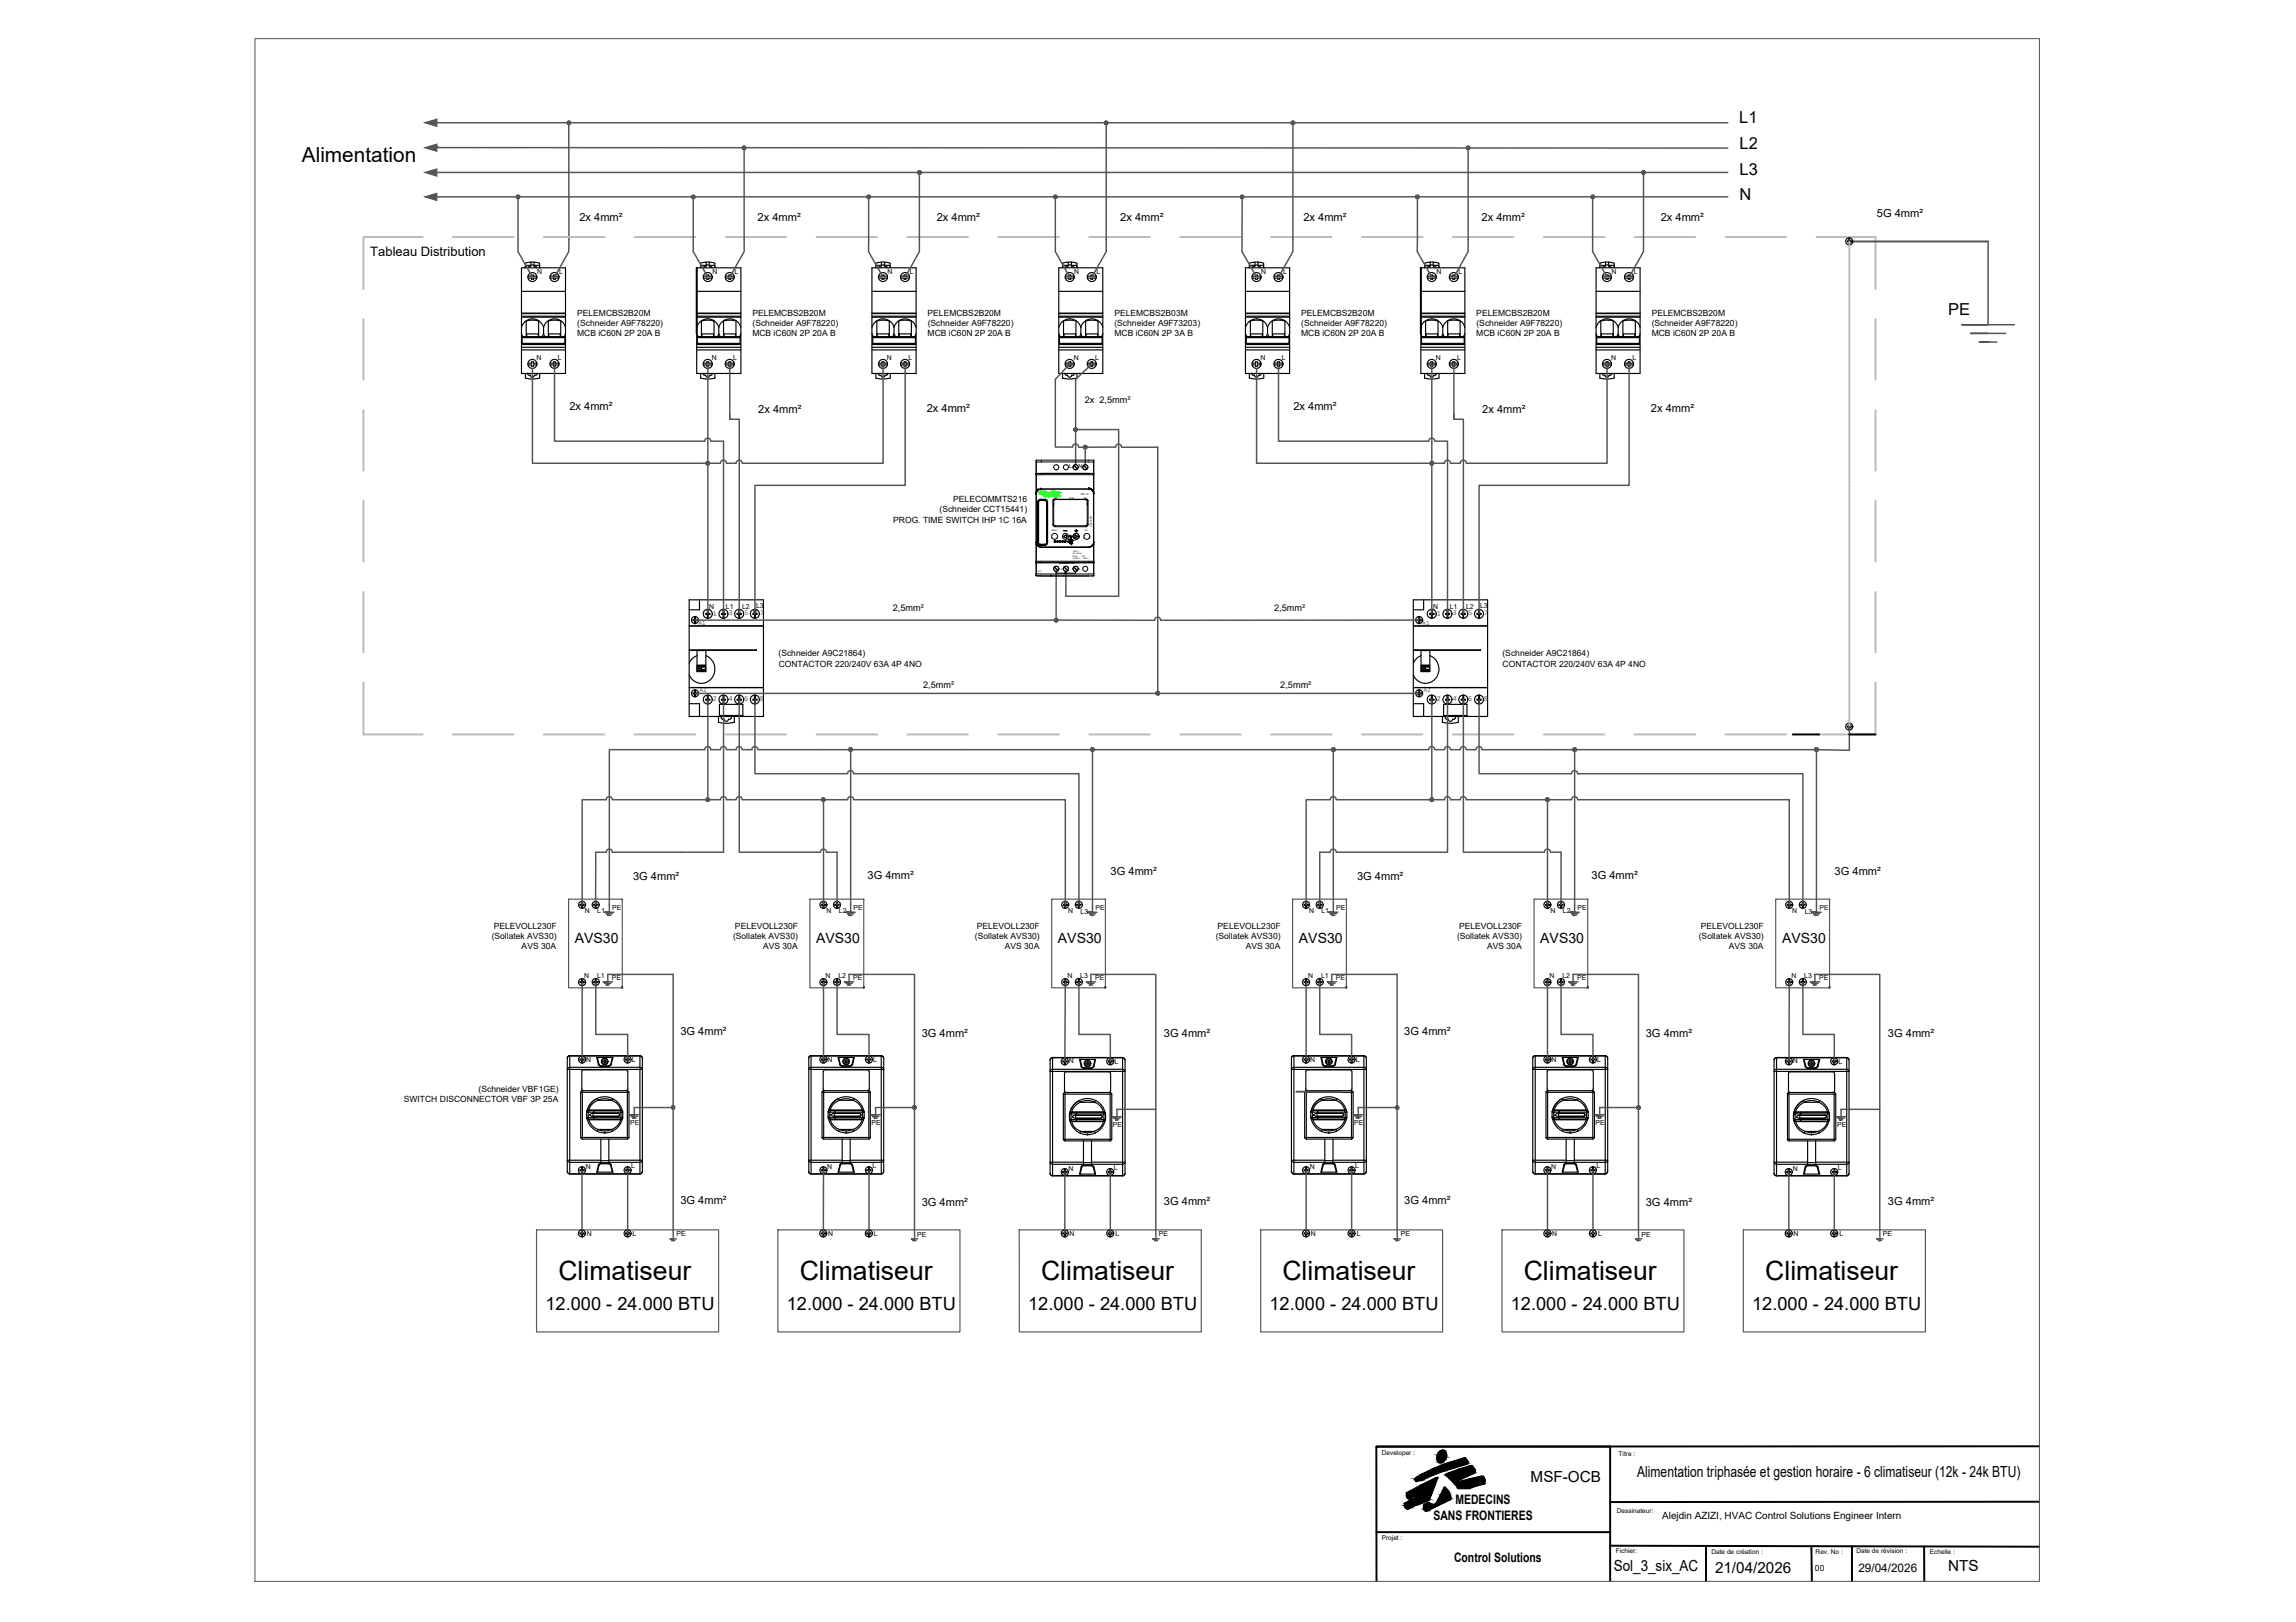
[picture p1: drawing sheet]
<svg xmlns="http://www.w3.org/2000/svg" width="297mm" height="210mm" viewBox="0 0 297 210" stroke-linecap="round" stroke-linejoin="round" font-family="sans-serif">
<defs><g id="words">
<g font-size="3.4">
<text x="72.2" y="165.6">Climatiseur</text>
<text x="103.5" y="165.6">Climatiseur</text>
<text x="134.7" y="165.6">Climatiseur</text>
<text x="165.9" y="165.6">Climatiseur</text>
<text x="197.1" y="165.6">Climatiseur</text>
<text x="228.4" y="165.6">Climatiseur</text>
</g>
<text font-size="2.7" x="39.1" y="20.9">Alimentation</text>
<text font-size="2.6" x="136.9" y="75.5">μ</text>
<g font-size="2.4">
<text x="70.6" y="169.6">12.000 - 24.000 BTU</text>
<text x="101.8" y="169.6">12.000 - 24.000 BTU</text>
<text x="133" y="169.6">12.000 - 24.000 BTU</text>
<text x="164.2" y="169.6">12.000 - 24.000 BTU</text>
<text x="195.5" y="169.6">12.000 - 24.000 BTU</text>
<text x="226.7" y="169.6">12.000 - 24.000 BTU</text>
</g>
<g font-size="2.1">
<text x="225" y="15.9">L1</text>
<text x="225.1" y="22.6">L3</text>
<text x="225.1" y="19.3">L2</text>
<text x="225" y="25.9">N</text>
<text x="252" y="40.8">PE</text>
</g>
<g font-size="2">
<text x="198" y="191.8">MSF-OCB</text>
<text x="211.8" y="191.2">Alimentation triphasée et gestion horaire - 6 climatiseur (12k - 24k BTU)</text>
<text x="208.8" y="203.3">Sol_3_six_AC</text>
<text x="221.9" y="203.6">21/04/2026</text>
<text x="252" y="203.3">NTS</text>
</g>
<g font-size="1.8">
<text x="74.4" y="122">AVS30</text>
<text x="105.6" y="122">AVS30</text>
<text x="136.9" y="122">AVS30</text>
<text x="168" y="122">AVS30</text>
<text x="199.3" y="122">AVS30</text>
<text x="230.6" y="122">AVS30</text>
</g>
<g font-size="1.7">
<text x="47.9" y="33.1">Tableau Distribution</text>
<text x="185.4" y="196.6">SANS FRONTIERES</text>
<text x="188.3" y="194.6">MEDECINS</text>
<text x="188.1" y="202.1">Control Solutions</text>
</g>
<text font-size="1.5" x="240.4" y="203.5">29/04/2026</text>
<g font-size="1.4">
<text x="75" y="28.6">2x 4mm²</text>
<text x="98" y="28.6">2x 4mm²</text>
<text x="121.2" y="28.6">2x 4mm²</text>
<text x="144.9" y="28.6">2x 4mm²</text>
<text x="168.6" y="28.6">2x 4mm²</text>
<text x="191.7" y="28.6">2x 4mm²</text>
<text x="214.8" y="28.6">2x 4mm²</text>
<text x="242.8" y="28.1">5G 4mm²</text>
<text x="73.7" y="53.1">2x 4mm²</text>
<text x="98.1" y="53.4">2x 4mm²</text>
<text x="119.9" y="53.3">2x 4mm²</text>
<text x="167.3" y="53.1">2x 4mm²</text>
<text x="191.8" y="53.4">2x 4mm²</text>
<text x="213.6" y="53.3">2x 4mm²</text>
<text x="81.9" y="113.8">3G 4mm²</text>
<text x="112.2" y="113.8">3G 4mm²</text>
<text x="143.7" y="113.3">3G 4mm²</text>
<text x="175.6" y="113.8">3G 4mm²</text>
<text x="205.9" y="113.8">3G 4mm²</text>
<text x="237.3" y="113.3">3G 4mm²</text>
<text x="88" y="134">3G 4mm²</text>
<text x="119.2" y="134.2">3G 4mm²</text>
<text x="150.6" y="134.2">3G 4mm²</text>
<text x="181.7" y="134">3G 4mm²</text>
<text x="212.9" y="134.2">3G 4mm²</text>
<text x="244.2" y="134.2">3G 4mm²</text>
<text x="88" y="155.9">3G 4mm²</text>
<text x="150.6" y="155.9">3G 4mm²</text>
<text x="181.7" y="155.9">3G 4mm²</text>
<text x="244.2" y="155.9">3G 4mm²</text>
<text x="119.2" y="156">3G 4mm²</text>
<text x="212.9" y="156">3G 4mm²</text>
</g>
<text font-size="1.3" x="215" y="196.6">Alejdin AZIZI, HVAC Control Solutions Engineer Intern</text>
<g font-size="1.2">
<text x="140.3" y="52.2">2x 2,5mm²</text>
<text x="115.5" y="79.1">2,5mm²</text>
<text x="164.8" y="79.1">2,5mm²</text>
<text x="119.4" y="89">2,5mm²</text>
<text x="165.6" y="89">2,5mm²</text>
</g>
<g font-size="1.1">
<text x="74.7" y="40.8">PELEMCBS2B20M</text>
<text x="97.3" y="40.8">PELEMCBS2B20M</text>
<text x="120" y="40.8">PELEMCBS2B20M</text>
<text x="144.2" y="40.8">PELEMCBS2B03M</text>
<text x="168.3" y="40.8">PELEMCBS2B20M</text>
<text x="191" y="40.8">PELEMCBS2B20M</text>
<text x="213.7" y="40.8">PELEMCBS2B20M</text>
<text x="74.7" y="43.5">MCB iC60N 2P 20A B</text>
<text x="74.7" y="42.2">(Schneider A9F78220)</text>
<text x="97.3" y="43.5">MCB iC60N 2P 20A B</text>
<text x="97.4" y="42.2">(Schneider A9F78220)</text>
<text x="120" y="43.5">MCB iC60N 2P 20A B</text>
<text x="120" y="42.2">(Schneider A9F78220)</text>
<text x="144.2" y="42.2">(Schneider A9F73203)</text>
<text x="144.2" y="43.5">MCB iC60N 2P 3A B</text>
<text x="168.3" y="43.5">MCB iC60N 2P 20A B</text>
<text x="168.3" y="42.2">(Schneider A9F78220)</text>
<text x="191" y="43.5">MCB iC60N 2P 20A B</text>
<text x="191" y="42.2">(Schneider A9F78220)</text>
<text x="213.7" y="42.2">(Schneider A9F78220)</text>
<text x="213.7" y="43.5">MCB iC60N 2P 20A B</text>
<text x="123.3" y="65">PELECOMMTS216</text>
<text x="115.6" y="67.7">PROG. TIME SWITCH IHP 1C 16A</text>
<text x="121.5" y="66.3">(Schneider CCT15441)</text>
<text x="100.7" y="84.9">(Schneider A9C21864)</text>
<text x="100.7" y="86.3">CONTACTOR 220/240V 63A 4P 4NO</text>
<text x="194.4" y="84.9">(Schneider A9C21864)</text>
<text x="194.4" y="86.3">CONTACTOR 220/240V 63A 4P 4NO</text>
<text x="63.6" y="121.5">(Sollatek AVS30)</text>
<text x="63.9" y="120.2">PELEVOLL230F</text>
<text x="67.5" y="122.9">AVS 30A</text>
<text x="94.8" y="121.5">(Sollatek AVS30)</text>
<text x="95.1" y="120.2">PELEVOLL230F</text>
<text x="98.7" y="122.9">AVS 30A</text>
<text x="126.1" y="121.5">(Sollatek AVS30)</text>
<text x="126.4" y="120.2">PELEVOLL230F</text>
<text x="130" y="122.9">AVS 30A</text>
<text x="157.3" y="121.5">(Sollatek AVS30)</text>
<text x="157.5" y="120.2">PELEVOLL230F</text>
<text x="161.2" y="122.9">AVS 30A</text>
<text x="188.5" y="121.5">(Sollatek AVS30)</text>
<text x="188.8" y="120.2">PELEVOLL230F</text>
<text x="192.4" y="122.9">AVS 30A</text>
<text x="219.8" y="121.5">(Sollatek AVS30)</text>
<text x="220" y="120.2">PELEVOLL230F</text>
<text x="223.7" y="122.9">AVS 30A</text>
<text x="52.2" y="142.6">SWITCH DISCONNECTOR VBF 3P 25A</text>
<text x="61.9" y="141.3">(Schneider VBF1GE)</text>
<text x="234.8" y="203.3">00</text>
</g>
<g font-size="1" fill="#397272">
<text x="92.2" y="79.7">1</text>
<text x="94.3" y="79.6">3</text>
<text x="96.3" y="79.6">5</text>
<text x="98.3" y="79.6">7</text>
<text x="185.9" y="79.7">1</text>
<text x="187.9" y="79.6">3</text>
<text x="190" y="79.6">5</text>
<text x="192" y="79.6">7</text>
<text x="92.2" y="90.7">2</text>
<text x="94.3" y="90.7">4</text>
<text x="96.3" y="90.7">6</text>
<text x="98.3" y="90.7">8</text>
<text x="185.9" y="90.7">2</text>
<text x="188" y="90.7">4</text>
<text x="190" y="90.7">6</text>
<text x="191.9" y="90.7">8</text>
</g>
<g font-size=".9">
<text x="69.5" y="35.5">N</text>
<text x="72.3" y="35.5">L</text>
<text x="92.2" y="35.5">N</text>
<text x="95" y="35.5">L</text>
<text x="114.8" y="35.5">N</text>
<text x="117.7" y="35.5">L</text>
<text x="139" y="35.5">N</text>
<text x="141.8" y="35.5">L</text>
<text x="163.2" y="35.5">N</text>
<text x="166" y="35.5">L</text>
<text x="185.8" y="35.5">N</text>
<text x="188.7" y="35.5">L</text>
<text x="208.5" y="35.5">N</text>
<text x="211.4" y="35.5">L</text>
<text x="69.4" y="46.6">N</text>
<text x="72.2" y="46.5">L</text>
<text x="92.1" y="46.6">N</text>
<text x="94.9" y="46.5">L</text>
<text x="114.8" y="46.6">N</text>
<text x="117.5" y="46.5">L</text>
<text x="138.9" y="46.6">N</text>
<text x="141.7" y="46.5">L</text>
<text x="163.1" y="46.6">N</text>
<text x="165.8" y="46.5">L</text>
<text x="185.8" y="46.6">N</text>
<text x="188.5" y="46.5">L</text>
<text x="208.4" y="46.6">N</text>
<text x="211.2" y="46.5">L</text>
<text x="91.8" y="78.7">N</text>
<text x="93.9" y="78.8">L1</text>
<text x="96" y="78.8">L2</text>
<text x="97.8" y="78.7">L3</text>
<text x="185.4" y="78.7">N</text>
<text x="187.6" y="78.8">L1</text>
<text x="189.7" y="78.8">L2</text>
<text x="191.5" y="78.7">L3</text>
<text x="75.7" y="118.2">N</text>
<text x="77.3" y="118.2">L1</text>
<text x="79.2" y="117.8">PE</text>
<text x="106.9" y="118.2">N</text>
<text x="108.5" y="118.2">L2</text>
<text x="110.4" y="117.8">PE</text>
<text x="138.2" y="118.2">N</text>
<text x="139.8" y="118.3">L3</text>
<text x="141.7" y="117.8">PE</text>
<text x="169.4" y="118.2">N</text>
<text x="170.9" y="118.2">L1</text>
<text x="172.9" y="117.8">PE</text>
<text x="200.6" y="118.2">N</text>
<text x="202.2" y="118.2">L2</text>
<text x="204.1" y="117.8">PE</text>
<text x="231.9" y="118.2">N</text>
<text x="233.5" y="118.3">L3</text>
<text x="235.4" y="117.8">PE</text>
<text x="75.6" y="126.6">N</text>
<text x="77.2" y="126.6">L1</text>
<text x="79.2" y="126.9">PE</text>
<text x="106.8" y="126.6">N</text>
<text x="108.5" y="126.6">L2</text>
<text x="110.4" y="126.9">PE</text>
<text x="138.1" y="126.6">N</text>
<text x="139.7" y="126.6">L3</text>
<text x="141.7" y="126.9">PE</text>
<text x="169.3" y="126.6">N</text>
<text x="170.9" y="126.6">L1</text>
<text x="172.8" y="126.9">PE</text>
<text x="200.5" y="126.6">N</text>
<text x="202.1" y="126.6">L2</text>
<text x="204.1" y="126.9">PE</text>
<text x="231.8" y="126.6">N</text>
<text x="233.4" y="126.6">L3</text>
<text x="235.3" y="126.9">PE</text>
<text x="75.8" y="137.4">N</text>
<text x="81.7" y="137.4">L</text>
<text x="107" y="137.4">N</text>
<text x="113" y="137.4">L</text>
<text x="138.3" y="137.6">N</text>
<text x="144.2" y="137.7">L</text>
<text x="169.5" y="137.4">N</text>
<text x="175.4" y="137.4">L</text>
<text x="200.7" y="137.4">N</text>
<text x="206.6" y="137.4">L</text>
<text x="231.9" y="137.6">N</text>
<text x="237.9" y="137.7">L</text>
<text x="81.5" y="145.6">PE</text>
<text x="112.8" y="145.6">PE</text>
<text x="144" y="145.8">PE</text>
<text x="175.2" y="145.6">PE</text>
<text x="206.4" y="145.6">PE</text>
<text x="237.7" y="145.8">PE</text>
<text x="75.8" y="151.2">N</text>
<text x="81.6" y="151.2">L</text>
<text x="107" y="151.2">N</text>
<text x="112.9" y="151.2">L</text>
<text x="138.2" y="151.5">N</text>
<text x="144.1" y="151.4">L</text>
<text x="169.5" y="151.2">N</text>
<text x="175.3" y="151.2">L</text>
<text x="200.7" y="151.2">N</text>
<text x="206.5" y="151.2">L</text>
<text x="231.9" y="151.5">N</text>
<text x="237.8" y="151.4">L</text>
<text x="75.9" y="160">N</text>
<text x="81.8" y="159.9">L</text>
<text x="87.5" y="160">PE</text>
<text x="107.1" y="160">N</text>
<text x="113.1" y="159.9">L</text>
<text x="118.7" y="160">PE</text>
<text x="138.4" y="160">N</text>
<text x="144.3" y="159.9">L</text>
<text x="149.9" y="160">PE</text>
<text x="169.6" y="160">N</text>
<text x="175.5" y="159.9">L</text>
<text x="181.2" y="160">PE</text>
<text x="200.8" y="160">N</text>
<text x="206.7" y="159.9">L</text>
<text x="212.4" y="160">PE</text>
<text x="232" y="160">N</text>
<text x="238" y="159.9">L</text>
<text x="243.6" y="160">PE</text>
</g>
<g font-size=".8" fill="#397272">
<text x="90.3" y="80.8">A1</text>
<text x="184" y="80.8">A1</text>
<text x="90.5" y="89.6">A2</text>
<text x="184.2" y="89.6">A2</text>
</g>
<g font-size=".8">
<text x="178.8" y="188.2">Developer :</text>
<text x="209.4" y="188.5">Titre :</text>
<text x="209.2" y="195.8">Dessinateur:</text>
<text x="178.8" y="199.3">Projet :</text>
<text x="209" y="201">Fichier:</text>
<text x="221.4" y="201.1">Date de création :</text>
<text x="234.9" y="201.1">Rev. No :</text>
<text x="240.2" y="201">Date de révision :</text>
<text x="249.7" y="201.2">Echelle :</text>
</g>
<g font-size=".7">
<text x="138.3" y="60.5">L</text>
<text x="139.5" y="60.6">N</text>
</g>
<g font-size=".4">
<text x="137" y="73.8">1</text>
<text x="137.3" y="73.8">2</text>
<text x="139.6" y="73.7">3</text>
</g>
<g font-size=".3">
<text x="136.5" y="64.5">06</text>
<text x="138.3" y="64.5">1218</text>
<text x="139.8" y="64">IHP 1C</text>
<text x="140.2" y="64.5">24</text>
<text x="136.1" y="68.8">MENU</text>
<text x="138.8" y="71.7">50 / 60 Hz</text>
<text x="138.8" y="71.4">230 V~</text>
<text x="140.4" y="68.8">OK</text>
<text x="141.3" y="68.2" transform="rotate(-90 141.3 68.2)">CCT15441</text>
<text x="134.3" y="74.1">C1</text>
<text x="138.8" y="72.1">R10a</text>
<text x="138.8" y="72.3">16(10) A</text>
<text x="139.8" y="72.1">- 30T</text>
<text x="140.1" y="72.3">250 V~</text>
</g>
</g></defs>
<!-- layer: 01_Puissance -->
<g fill="none" stroke="#545454" stroke-width=".19">
<path d="M56.5 15.6h.1M56.5 19.1l167 .1M56.5 15.9h167M56.6 19h.1M73.6 15.9v16.7l-1.9 3.3M96.3 19.1v13.5l-1.9 3.3M167.3 15.9v16.7l-1.9 3.3M189.9 19.1v13.5l-1.8 3.3M56.5 22.3h167M56.5 25.5h167M67 25.5v7.1l1.9 3.3M89.7 25.5v7.1l1.9 3.3"/>
<path d="M112.4 25.5v7.1l1.8 3.3M118.9 22.3v10.3l-1.8 3.3M160.7 25.5v7.1l1.9 3.3M183.4 25.5v7.1l1.8 3.3M206 25.5v7.1l1.9 3.3M212.6 22.3v10.3l-1.8 3.3M257.2 31.2v10.8h-3.4h6.8M68.9 47.7v12.3h24.3M71.7 47.1v10h19.5a.39 .39 0 0 1 .4-.4 .39 .39 0 0 1 .4 .4h1.6v22.3M91.6 47.1v32.3M93.2 59.9a.39 .39 0 0 1 .4-.4 .39 .39 0 0 1 .4 .4M94 60h1.2"/>
<path d="M94.4 47.1v7.2h1.2v25.1M94.4 53.6v.7M95.2 59.9a.39 .39 0 0 1 .4-.4 .39 .39 0 0 1 .4 .4M114.2 47.1v12.9h-18.2M117.1 47.1v15.7h-19.4v16.6M162.6 47.7v12.3h24.3M165.4 47.1v10h19.4a.39 .39 0 0 1 .4-.4 .39 .39 0 0 1 .4 .4M185.2 47.1v32.3M185.6 57.1h1.7v22.3M186.9 59.9a.39 .39 0 0 1 .4-.4 .39 .39 0 0 1 .3 .4M187.7 60h1.2M188.1 47.1v7.2h1.2v25.1"/>
<path d="M188.1 53.6v.7M188.9 59.9a.39 .39 0 0 1 .4-.4 .39 .39 0 0 1 .4 .4M207.9 47.1v12.9h-18.2M210.8 47.1v15.7h-19.4v16.6M257.2 43.1h-2.3h4.6M257.2 44.3h-1.1h2.2M91.2 97a.39 .39 0 0 1 .4-.4 .39 .39 0 0 1 .4 .4M91.2 97h-12.4v21.1h-.6h1.2M91.6 90.5v13M92 97h1.2M93.2 97a.39 .39 0 0 1 .4-.4 .39 .39 0 0 1 .4 .4M93.6 90.5v19.8h-14.4a.39 .39 0 0 0-.4-.4 .39 .39 0 0 0-.4 .4h-1.3v6.8"/>
<path d="M94 97h1.2M95.2 97a.39 .39 0 0 1 .4-.4 .39 .39 0 0 1 .4 .4M95.6 90.5v19.8h10.5a.39 .39 0 0 1 .4-.4 .39 .39 0 0 1 .4 .4h1.4v6.8M96 97h1.3M97.3 97a.39 .39 0 0 1 .4-.4 .39 .39 0 0 1 .4 .4M97.7 90.5v9.6h12M98.1 97h74.4M110.1 97v21.1h-.7h1.2M141.3 97v21.1h-.6h1.2M184.8 97h-12.3v21.1h-.6h1.2M184.8 97a.39 .39 0 0 1 .4-.4 .39 .39 0 0 1 .4 .4M185.2 90.5v13"/>
<path d="M185.6 97h1.3M186.9 97a.39 .39 0 0 1 .4-.4 .39 .39 0 0 1 .3 .4M187.3 90.5v19.8h-14.4M187.7 97h1.2M188.9 97a.39 .39 0 0 1 .4-.4 .39 .39 0 0 1 .4 .4M189.3 90.5v19.8h10.5M189.7 97h1.3M191 97a.39 .39 0 0 1 .3-.4 .39 .39 0 0 1 .4 .4M191.4 90.5v9.6h11.9M191.7 97h43.3M203.7 97v21.1h-.6h1.2M235 97v21.1h-.6h1.2"/>
<path d="M239.3 94v3.1l-4.3-.1M78.4 103.5a.39 .39 0 0 1 .4-.4 .39 .39 0 0 1 .4 .4M78.4 103.5h-3.1v13.6M78.8 118.2h-.4h.8M78.8 118.5h-.2h.4M79.2 103.5h14M80.5 116.4h.1M93.2 103.5a.39 .39 0 0 1 .4-.4 .39 .39 0 0 1 .4 .4M94 103.5h1.2M95.2 103.5a.39 .39 0 0 1 .4-.4 .39 .39 0 0 1 .4 .4M96 103.5h13.7M106.5 103.5v13.6"/>
<path d="M109.7 100.1a.39 .39 0 0 1 .3-.4 .39 .39 0 0 1 .4 .4M109.7 103.5a.39 .39 0 0 1 .3-.4 .39 .39 0 0 1 .4 .4M110.1 118.2h-.4h.8M110.1 118.5h-.3h.4M110.4 103.5h27.4v13.6M110.4 100.1h29.2v17M111.7 116.4h.1M141.3 118.2h-.4h.8M141.3 118.5h-.2h.4M143 116.4h.1M172.1 103.5a.39 .39 0 0 1 .4-.4 .39 .39 0 0 1 .4 .4M172.1 103.5h-3.1v13.6"/>
<path d="M172.5 118.2h-.4h.8M172.5 118.5h-.2h.4M172.9 110.3a.39 .39 0 0 0-.4-.4 .39 .39 0 0 0-.4 .4h-1.4v6.8M172.9 103.5h14M174.2 116.4h.1M186.9 103.5a.39 .39 0 0 1 .4-.4 .39 .39 0 0 1 .3 .4M187.7 103.5h1.2M188.9 103.5a.39 .39 0 0 1 .4-.4 .39 .39 0 0 1 .4 .4M189.7 103.5h13.6M199.8 110.3a.39 .39 0 0 1 .4-.4 .39 .39 0 0 1 .4 .4h1.4v6.8M200.2 103.5v13.6M203.3 100.1a.39 .39 0 0 1 .4-.4 .39 .39 0 0 1 .4 .4"/>
<path d="M203.3 103.5a.39 .39 0 0 1 .4-.4 .39 .39 0 0 1 .4 .4M203.7 118.2h-.4h.8M203.7 118.5h-.2h.4M204.1 103.5h27.4v13.6M204.1 100.1h29.1v17M205.4 116.4h.1M235 118.2h-.4h.8M235 118.5h-.2h.4M236.7 116.4h.1M75.3 127.1v10M77.1 127.1v6.8h4.1v3.2M78.6 127.5h-.2h.4"/>
<path d="M79 127.2l-.8 .1h.4M79.2 127l-1.2 .1 .6-.1v-.9h8.5v17.2h-5.1l.1 1h-.6h1.2M80.5 127.8h.1M106.5 127.1v10M108.3 127.1v6.8h4.1v3.2M109.9 127.5h-.2h.4M110.3 127.2l-.8 .1h.4M110.5 127l-1.3 .1 .7-.1-.1-.9h8.5v17.2M111.7 127.8h.1M137.8 127.1v10.3M139.6 127.1v6.8h4v3.5M141.1 127.5h-.1h.4"/>
<path d="M141.5 127.2l-.8 .1h.4M141.7 127l-1.2 .1 .6-.1v-.9h8.4v34M143 127.8h.1M169 127.1v10M170.7 127.1v6.8h4.2v3.2M172.3 127.5h-.2h.4M172.7 127.2l-.8 .1h.4M172.9 127l-1.2 .1 .6-.1v-.9h8.4v17.2h-5v1h-.6h1.2M174.2 127.8h.1M200.2 127.1v10M202 127.1v6.8h4.1v3.2M203.5 127.5h-.2h.4"/>
<path d="M203.9 127.2l-.8 .1h.4M204.1 127l-1.2 .1 .6-.1v-.9h8.5v17.2M205.4 127.8h.1M231.5 127.1l-.1 10.3M233.2 127.1v6.8h4.1v3.5M234.8 127.5h-.2h.4M235.2 127.2l-.8 .1h.4M235.4 127l-1.2 .1 .6-.1v-.9h8.4v34M236.7 127.8h.1M75.3 151.5v8.1M81.2 151.5v8.1M82.1 144.5h-.4h.8"/>
<path d="M82.1 144.7h-.2h.4M87.1 143.3v16.8M106.5 151.5v8.1M112.4 151.5v8.1M113.3 144.5h-.4h.8M113.3 144.7h-.2h.4M113.9 144.3h-1.2h.6v-1h5v16.8M137.8 151.7v7.9M143.6 151.7v7.9M144.5 144.9h-.2h.4M144.9 144.7h-.8h.4M149.5 143.6h-5v.9h-.6h1.2"/>
<path d="M169 151.5v8.1M174.9 151.5v8.1M175.7 144.5h-.4h.8M175.7 144.7h-.2h.4M180.7 143.3l.1 16.8M200.2 151.5v8.1M206.1 151.5v8.1M207 144.5h-.4h.8M207 144.7h-.2h.4M207.6 144.3h-1.2h.6v-1h5v16.8M231.4 151.7v7.9M237.3 151.7v7.9"/>
<path d="M238.2 144.9h-.2h.4M238.6 144.7h-.8h.4M243.2 143.6h-5v.9h-.6h1.2M87.1 160.3h-.4h.8M87.1 160.5h-.2h.4M118.3 160.3h-.4h.8M118.3 160.5h-.2h.4M149.5 160.3h-.4h.9M149.5 160.5h-.1h.4M180.8 160.3h-.4h.8M180.8 160.5h-.2h.4M212 160.3h-.4h.8"/>
<path d="M212 160.5h-.2h.4M243.2 160.3h-.4h.8M243.2 160.5h-.2h.4"/>
</g>
<g fill="#545454" stroke="#545454" stroke-width=".13">
<path d="M54.9 22.3l1.6-.4v.9z"/>
<path d="M54.9 25.5l1.6-.5v1z"/>
<path d="M54.9 19.1l1.6-.5v1z"/>
<path d="M54.9 15.9l1.6-.5v1z"/>
<path d="M73.6 15.9h.2v-.1zM73.7 15.7l.1 .1-.2 .1zM73.6 15.6v.3l.1-.2z"/>
<path d="M73.5 15.7l.1 .2v-.3zM73.5 15.7l.1 .2-.2-.1zM73.4 15.8l-.1 .1h.3z"/>
<path d="M73.3 15.9l.1 .1 .2-.1zM73.4 16l.2-.1-.1 .2zM73.6 15.9l-.1 .2h.1z"/>
<path d="M73.6 15.9v.2h.1zM73.6 15.9l.2 .1-.1 .1zM73.6 15.9l.2 .1v-.1z"/>
<path d="M67 25.5h.3l-.1-.1zM67.1 25.3l.1 .1-.2 .1zM67 25.2v.3l.1-.2z"/>
<path d="M66.9 25.3l.1 .2v-.3zM66.8 25.4l.1-.1 .1 .2zM66.8 25.4v.1h.2z"/>
<path d="M66.8 25.5v.1l.2-.1zM66.8 25.6l.2-.1-.1 .2zM67 25.5l-.1 .2h.1z"/>
<path d="M67 25.5v.2h.1zM67 25.5l.2 .1-.1 .1zM67 25.5l.2 .1 .1-.1z"/>
<path d="M87.1 143.3h.2v-.1zM87.2 143.1l.1 .1-.2 .1zM87.1 143.1v.2l.1-.2z"/>
<path d="M87 143.1l.1 .2v-.2zM86.9 143.2l.1-.1 .1 .2zM86.9 143.2v.1h.2z"/>
<path d="M86.9 143.3v.1l.2-.1zM86.9 143.4l.2-.1-.1 .2zM87.1 143.3l-.1 .2h.1z"/>
<path d="M87.1 143.3v.2h.1zM87.1 143.3l.2 .1-.1 .1zM87.1 143.3l.2 .1v-.1z"/>
<path d="M96.3 19.1h.2v-.1zM96.4 18.9l.1 .1-.2 .1zM96.3 18.9v.2l.1-.2z"/>
<path d="M96.1 18.9l.2 .2v-.2zM96.1 18.9l.2 .2-.2-.1zM96.1 19l-.1 .1h.3z"/>
<path d="M96 19.1l.1 .1 .2-.1zM96.1 19.2l.2-.1-.2 .2zM96.3 19.1l-.2 .2 .2 .1z"/>
<path d="M96.3 19.1v.3l.1-.1zM96.3 19.1l.2 .1-.1 .1zM96.3 19.1l.2 .1v-.1z"/>
<path d="M89.7 25.5h.2v-.1zM89.8 25.3l.1 .1-.2 .1zM89.7 25.2v.3l.1-.2z"/>
<path d="M89.6 25.3l.1 .2v-.3zM89.6 25.3l.1 .2-.2-.1zM89.5 25.4v.1h.2z"/>
<path d="M89.5 25.5v.1l.2-.1zM89.5 25.6l.2-.1-.1 .2zM89.7 25.5l-.1 .2h.1z"/>
<path d="M89.7 25.5v.2h.1zM89.7 25.5l.2 .1-.1 .1zM89.7 25.5l.2 .1v-.1z"/>
<path d="M118.9 22.3h.3v-.1zM119.1 22.1l.1 .1-.3 .1zM118.9 22.1v.2l.2-.2z"/>
<path d="M118.8 22.1l.1 .2v-.2zM118.8 22.1l.1 .2-.2-.1zM118.7 22.2v.1h.2z"/>
<path d="M118.7 22.3v.1l.2-.1zM118.7 22.4l.2-.1-.1 .2zM118.9 22.3l-.1 .2h.1z"/>
<path d="M118.9 22.3v.2h.2zM118.9 22.3l.3 .1-.1 .1zM118.9 22.3l.3 .1v-.1z"/>
<path d="M112.4 25.5h.2v-.1zM112.5 25.3l.1 .1-.2 .1zM112.4 25.2v.3l.1-.2z"/>
<path d="M112.3 25.3l.1 .2v-.3zM112.3 25.3l.1 .2-.2-.1zM112.2 25.4l-.1 .1h.3z"/>
<path d="M112.1 25.5l.1 .1 .2-.1zM112.2 25.6l.2-.1-.1 .2zM112.4 25.5l-.1 .2h.1z"/>
<path d="M112.4 25.5v.2h.1zM112.4 25.5l.2 .1-.1 .1zM112.4 25.5l.2 .1v-.1z"/>
<path d="M91.6 60h.2v-.2zM91.7 59.7l.1 .1-.2 .2zM91.6 59.7v.3l.1-.3z"/>
<path d="M91.4 59.7l.2 .3v-.3zM91.4 59.7l.2 .3-.2-.2zM91.4 59.8l-.1 .2h.3z"/>
<path d="M91.3 60l.1 .1 .2-.1zM91.4 60.1l.2-.1-.2 .2zM91.6 60l-.2 .2h.2z"/>
<path d="M91.6 60v.2h.1zM91.6 60l.2 .1-.1 .1zM91.6 60l.2 .1v-.1z"/>
<path d="M91.6 103.5h.2v-.1zM91.7 103.3l.1 .1-.2 .1zM91.6 103.2v.3l.1-.2z"/>
<path d="M91.4 103.3l.2 .2v-.3zM91.4 103.3l.2 .2-.2-.1zM91.4 103.4l-.1 .1h.3z"/>
<path d="M91.3 103.5l.1 .1 .2-.1zM91.4 103.6l.2-.1-.2 .2zM91.6 103.5l-.2 .2h.2z"/>
<path d="M91.6 103.5v.2h.1zM91.6 103.5l.2 .1-.1 .1zM91.6 103.5l.2 .1v-.1z"/>
<path d="M106.5 103.5h.3l-.1-.1zM106.6 103.3l.1 .1-.2 .1zM106.5 103.2v.3l.1-.2z"/>
<path d="M106.4 103.3l.1 .2v-.3zM106.4 103.3l.1 .2-.2-.1zM106.3 103.4v.1h.2z"/>
<path d="M106.3 103.5v.1l.2-.1zM106.3 103.6l.2-.1-.1 .2zM106.5 103.5l-.1 .2h.1z"/>
<path d="M106.5 103.5v.2h.1zM106.5 103.5l.2 .1-.1 .1zM106.5 103.5l.2 .1 .1-.1z"/>
<path d="M110.1 97h.2l-.1-.1zM110.2 96.8v.1l-.1 .1zM110.1 96.8v.2l.1-.2z"/>
<path d="M109.9 96.8l.2 .2v-.2zM109.9 96.8l.2 .2-.3-.1zM109.8 96.9v.1h.3z"/>
<path d="M109.8 97v.1l.3-.1zM109.8 97.1l.3-.1-.2 .2zM110.1 97l-.2 .2h.2z"/>
<path d="M110.1 97v.2h.1zM110.1 97l.1 .1v.1zM110.1 97l.1 .1 .1-.1z"/>
<path d="M141.3 97h.3l-.1-.1zM141.4 96.8l.1 .1-.2 .1zM141.3 96.8v.2l.1-.2z"/>
<path d="M141.2 96.8l.1 .2v-.2zM141.2 96.8l.1 .2-.2-.1zM141.1 96.9v.1h.2z"/>
<path d="M141.1 97v.1l.2-.1zM141.1 97.1l.2-.1-.1 .2zM141.3 97l-.1 .2h.1z"/>
<path d="M141.3 97v.2h.1zM141.3 97l.2 .1-.1 .1zM141.3 97l.2 .1 .1-.1z"/>
<path d="M118.3 143.3h.2v-.1zM118.4 143.1l.1 .1-.2 .1zM118.3 143.1v.2l.1-.2z"/>
<path d="M118.2 143.1l.1 .2v-.2zM118.2 143.1l.1 .2-.2-.1zM118.1 143.2v.1h.2z"/>
<path d="M118.1 143.3v.1l.2-.1zM118.1 143.4l.2-.1-.1 .2zM118.3 143.3l-.1 .2h.1z"/>
<path d="M118.3 143.3v.2h.1zM118.3 143.3l.2 .1-.1 .1zM118.3 143.3l.2 .1v-.1z"/>
<path d="M167.3 15.9h.2v-.1zM167.4 15.7l.1 .1-.2 .1zM167.3 15.6v.3l.1-.2z"/>
<path d="M167.1 15.7l.2 .2v-.3zM167.1 15.7l.2 .2-.2-.1zM167.1 15.8l-.1 .1h.3z"/>
<path d="M167 15.9l.1 .1 .2-.1zM167.1 16l.2-.1-.2 .2zM167.3 15.9l-.2 .2h.2z"/>
<path d="M167.3 15.9v.2h.1zM167.3 15.9l.2 .1-.1 .1zM167.3 15.9l.2 .1v-.1z"/>
<path d="M160.7 25.5h.2v-.1zM160.8 25.3l.1 .1-.2 .1zM160.7 25.2v.3l.1-.2z"/>
<path d="M160.6 25.3l.1 .2v-.3zM160.5 25.4l.1-.1 .1 .2zM160.5 25.4v.1h.2z"/>
<path d="M160.5 25.5v.1l.2-.1zM160.5 25.6l.2-.1-.1 .2zM160.7 25.5l-.1 .2h.1z"/>
<path d="M160.7 25.5v.2h.1zM160.7 25.5l.2 .1-.1 .1zM160.7 25.5l.2 .1v-.1z"/>
<path d="M189.9 19.1h.3l-.1-.1zM190.1 18.9v.1l-.2 .1zM189.9 18.9v.2l.2-.2z"/>
<path d="M189.8 18.9l.1 .2v-.2zM189.7 19l.1-.1 .1 .2zM189.7 19v.1h.2z"/>
<path d="M189.7 19.1v.1l.2-.1zM189.7 19.2l.2-.1-.1 .2zM189.9 19.1l-.1 .2 .1 .1z"/>
<path d="M189.9 19.1v.3l.2-.1zM189.9 19.1l.2 .1v.1zM189.9 19.1l.2 .1 .1-.1z"/>
<path d="M183.4 25.5h.2v-.1zM183.5 25.3l.1 .1-.2 .1zM183.4 25.2v.3l.1-.2z"/>
<path d="M183.2 25.3l.2 .2v-.3zM183.2 25.3l.2 .2-.2-.1zM183.2 25.4l-.1 .1h.3z"/>
<path d="M183.1 25.5l.1 .1 .2-.1zM183.2 25.6l.2-.1-.2 .2zM183.4 25.5l-.2 .2h.2z"/>
<path d="M183.4 25.5v.2h.1zM183.4 25.5l.2 .1-.1 .1zM183.4 25.5l.2 .1v-.1z"/>
<path d="M212.6 22.3h.3l-.1-.1zM212.7 22.1l.1 .1-.2 .1zM212.6 22.1v.2l.1-.2z"/>
<path d="M212.5 22.1l.1 .2v-.2zM212.5 22.1l.1 .2-.2-.1zM212.4 22.2v.1h.2z"/>
<path d="M212.4 22.3v.1l.2-.1zM212.4 22.4l.2-.1-.1 .2zM212.6 22.3l-.1 .2h.1z"/>
<path d="M212.6 22.3v.2h.1zM212.6 22.3l.2 .1-.1 .1zM212.6 22.3l.2 .1 .1-.1z"/>
<path d="M206 25.5h.3v-.1zM206.2 25.3l.1 .1-.3 .1zM206 25.2v.3l.2-.2z"/>
<path d="M205.9 25.3l.1 .2v-.3zM205.9 25.3l.1 .2-.1-.1zM205.9 25.4l-.1 .1h.2z"/>
<path d="M205.8 25.5l.1 .1 .1-.1zM205.9 25.6l.1-.1-.1 .2zM206 25.5l-.1 .2h.1z"/>
<path d="M206 25.5v.2h.2zM206 25.5l.3 .1-.1 .1zM206 25.5l.3 .1v-.1z"/>
<path d="M185.2 60h.3l-.1-.2zM185.4 59.7v.1l-.2 .2zM185.2 59.7v.3l.2-.3z"/>
<path d="M185.1 59.7l.1 .3v-.3zM185.1 59.7l.1 .3-.2-.2zM185 59.8v.2h.2z"/>
<path d="M185 60v.1l.2-.1zM185 60.1l.2-.1-.1 .2zM185.2 60l-.1 .2h.1z"/>
<path d="M185.2 60v.2h.2zM185.2 60l.2 .1v.1zM185.2 60l.2 .1 .1-.1z"/>
<path d="M180.7 143.3h.3l-.1-.1zM180.9 143.1v.1l-.2 .1zM180.7 143.1v.2l.2-.2z"/>
<path d="M180.6 143.1l.1 .2v-.2zM180.6 143.1l.1 .2-.1-.1zM180.6 143.2l-.1 .1h.2z"/>
<path d="M180.5 143.3l.1 .1 .1-.1zM180.6 143.4l.1-.1-.1 .2zM180.7 143.3l-.1 .2h.1z"/>
<path d="M180.7 143.3v.2h.2zM180.7 143.3l.3 .1-.1 .1zM180.7 143.3l.3 .1v-.1z"/>
<path d="M185.2 103.5h.3l-.1-.1zM185.4 103.3v.1l-.2 .1zM185.2 103.2v.3l.2-.2z"/>
<path d="M185.1 103.3l.1 .2v-.3zM185.1 103.3l.1 .2-.2-.1zM185 103.4v.1h.2z"/>
<path d="M185 103.5v.1l.2-.1zM185 103.6l.2-.1-.1 .2zM185.2 103.5l-.1 .2h.1z"/>
<path d="M185.2 103.5v.2h.2zM185.2 103.5l.2 .1v.1zM185.2 103.5l.2 .1 .1-.1z"/>
<path d="M200.2 103.5h.2v-.1zM200.3 103.3l.1 .1-.2 .1zM200.2 103.2v.3l.1-.2z"/>
<path d="M200.1 103.3l.1 .2v-.3zM200.1 103.3l.1 .2-.2-.1zM200 103.4l-.1 .1h.3z"/>
<path d="M199.9 103.5l.1 .1 .2-.1zM200 103.6l.2-.1-.1 .2zM200.2 103.5l-.1 .2h.1z"/>
<path d="M200.2 103.5v.2h.1zM200.2 103.5l.2 .1-.1 .1zM200.2 103.5l.2 .1v-.1z"/>
<path d="M203.7 97h.2v-.1zM203.8 96.8l.1 .1-.2 .1zM203.7 96.8v.2l.1-.2z"/>
<path d="M203.6 96.8l.1 .2v-.2zM203.5 96.9l.1-.1 .1 .2zM203.5 96.9v.1h.2z"/>
<path d="M203.5 97v.1l.2-.1zM203.5 97.1l.2-.1-.1 .2zM203.7 97l-.1 .2h.1z"/>
<path d="M203.7 97v.2h.1zM203.7 97l.2 .1-.1 .1zM203.7 97l.2 .1v-.1z"/>
<path d="M235 97h.2v-.1zM235.1 96.8l.1 .1-.2 .1zM235 96.8v.2l.1-.2z"/>
<path d="M234.9 96.8l.1 .2v-.2zM234.9 96.8l.1 .2-.2-.1zM234.8 96.9v.1h.2z"/>
<path d="M234.8 97v.1l.2-.1zM234.8 97.1l.2-.1-.1 .2zM235 97l-.1 .2h.1z"/>
<path d="M235 97v.2h.1zM235 97l.2 .1-.1 .1zM235 97l.2 .1v-.1z"/>
<path d="M212 143.3h.2v-.1zM212.1 143.1l.1 .1-.2 .1zM212 143.1v.2l.1-.2z"/>
<path d="M211.9 143.1l.1 .2v-.2zM211.9 143.1l.1 .2-.2-.1zM211.8 143.2v.1h.2z"/>
<path d="M211.8 143.3v.1l.2-.1zM211.8 143.4l.2-.1-.1 .2zM212 143.3l-.1 .2h.1z"/>
<path d="M212 143.3v.2h.1zM212 143.3l.2 .1-.1 .1zM212 143.3l.2 .1v-.1z"/>
<path d="M172.5 97h.2v-.1zM172.6 96.8l.1 .1-.2 .1zM172.5 96.8v.2l.1-.2z"/>
<path d="M172.4 96.8l.1 .2v-.2zM172.4 96.8l.1 .2-.2-.1zM172.3 96.9v.1h.2z"/>
<path d="M172.3 97v.1l.2-.1zM172.3 97.1l.2-.1-.1 .2zM172.5 97l-.1 .2h.1z"/>
<path d="M172.5 97v.2h.1zM172.5 97l.2 .1-.1 .1zM172.5 97l.2 .1v-.1z"/>
</g>
<!-- layer: 02_Commande -->
<g fill="#545454" stroke="#545454" stroke-width=".13">
<path d="M139.2 55.6h.2v-.1zM139.3 55.4l.1 .1-.2 .1zM139.2 55.4v.2l.1-.2z"/>
<path d="M139 55.4l.2 .2v-.2zM139 55.4l.2 .2-.3-.1zM138.9 55.5v.1h.3z"/>
<path d="M138.9 55.6v.1l.3-.1zM138.9 55.7l.3-.1-.2 .2zM139.2 55.6l-.2 .2h.2z"/>
<path d="M139.2 55.6v.2h.1zM139.2 55.6l.2 .1-.1 .1zM139.2 55.6l.2 .1v-.1z"/>
<path d="M140.4 57.9h.2v-.2zM140.5 57.7h.1l-.2 .2zM140.4 57.6v.3l.1-.2z"/>
<path d="M140.3 57.7l.1 .2v-.3zM140.3 57.7l.1 .2-.2-.2zM140.2 57.7v.2h.2z"/>
<path d="M140.2 57.9v.1l.2-.1zM140.2 58l.2-.1-.1 .2zM140.4 57.9l-.1 .2h.1z"/>
<path d="M140.4 57.9v.2h.1zM140.4 57.9l.2 .1-.1 .1zM140.4 57.9l.2 .1v-.1z"/>
<path d="M143.1 15.9h.2v-.1zM143.2 15.7l.1 .1-.2 .1zM143.1 15.6v.3l.1-.2z"/>
<path d="M143 15.7l.1 .2v-.3zM143 15.7l.1 .2-.2-.1zM142.9 15.8v.1h.2z"/>
<path d="M142.9 15.9v.1l.2-.1zM142.9 16l.2-.1-.1 .2zM143.1 15.9l-.1 .2h.1z"/>
<path d="M143.1 15.9v.2h.1zM143.1 15.9l.2 .1-.1 .1zM143.1 15.9l.2 .1v-.1z"/>
<path d="M136.5 25.5h.3l-.1-.1zM136.7 25.3v.1l-.2 .1zM136.5 25.2v.3l.2-.2z"/>
<path d="M136.4 25.3l.1 .2v-.3zM136.4 25.3l.1 .2-.2-.1zM136.3 25.4v.1h.2z"/>
<path d="M136.3 25.5v.1l.2-.1zM136.3 25.6l.2-.1-.1 .2zM136.5 25.5l-.1 .2h.1z"/>
<path d="M136.5 25.5v.2h.2zM136.5 25.5l.2 .1v.1zM136.5 25.5l.2 .1 .1-.1z"/>
<path d="M136.6 80.2h.3l-.1-.1zM136.8 80.1l-.2 .1zM136.6 80v.2l.2-.1z"/>
<path d="M136.5 80.1l.1 .1v-.2zM136.4 80.1h.1l.1 .1zM136.4 80.1v.1h.2z"/>
<path d="M136.4 80.2v.2l.2-.2zM136.4 80.4l.2-.2-.1 .3zM136.6 80.2l-.1 .3h.1z"/>
<path d="M136.6 80.2v.3h.2zM136.6 80.2l.2 .2v.1zM136.6 80.2l.2 .2 .1-.2z"/>
<path d="M149.8 89.7h.2v-.1zM149.9 89.5l.1 .1-.2 .1zM149.8 89.5v.2l.1-.2z"/>
<path d="M149.7 89.5l.1 .2v-.2zM149.6 89.6l.1-.1 .1 .2zM149.6 89.6l-.1 .1h.3z"/>
<path d="M149.5 89.7l.1 .1 .2-.1zM149.6 89.8l.2-.1-.1 .2zM149.8 89.7l-.1 .2 .1 .1z"/>
<path d="M149.8 89.7v.3l.1-.1zM149.8 89.7l.2 .1-.1 .1zM149.8 89.7l.2 .1v-.1z"/>
</g>
<path d="M143.1 15.9v16.7l-1.8 3.3M136.5 25.5v7.1l1.9 3.3M138.4 47.1l-1.9 2v8.8h2.3M138.8 57.8a.39 .39 0 0 1 .4-.3 .39 .39 0 0 1 .3 .3M139.6 57.9h.8v2.2M141.3 47.1l-2.1 2v6.5M145.1 57.9a.39 .39 0 0 0-.4-.4 .39 .39 0 0 0-.4 .4h-3.9M145.1 57.9h4.7v31.8h-59.9M136.6 73.9v6.3h-46.7M139.2 60.1v-4.5h5.5v21.6h-6.8v-3.3M136.6 80.2l12.8 .1a.39 .39 0 0 1 .4-.4 .39 .39 0 0 1 .4 .4l33.4-.1M149.8 89.7h33.8" fill="none" stroke="#545454" stroke-width=".19"/>
<!-- layer: 03_Symbole -->
<g fill="none" stroke="#000" stroke-width=".15">
<path d="M67.5 34.7h5.7v13.6h-5.7zM67.5 37.7h5.7M68 34.5l-.1 .1M68 34.1v.6M68.3 35.7h.5v-.1h.2v.1h.5M68.3 36h.5v.1h.2v-.1h.5M68.6 34.5h-.2l-.1 .2M68.6 34.5l.1-.2h.2h.1l.1 .2M68.7 33.9v.4h-.7M69.1 33.9l.7 .2M69.1 33.9l-1.2 .2M69.1 33.9v.4h.7"/>
<path d="M69.1 34.5h.2M69.3 34.5l.2 .2M69.8 34.5l.1 .1M69.8 34.1v.6M71.2 35.7h.4v-.1h.2v.1h.5M71.2 36h.4v.1h.2v-.1h.5M90.1 34.7h5.7v13.6h-5.7zM90.1 37.7h5.7M90.6 34.5v.1M90.6 34.1v.6M91 36h.4v.1h.3v-.1h.4M91 35.7h.4v-.1h.3v.1h.4"/>
<path d="M91.1 34.5l-.1 .2M91.1 34.5h.2M91.3 34.5l.1-.2h.2h.1l.1 .2M91.4 33.9l-.8 .2M91.4 33.9v.4h-.8M91.8 33.9l.7 .2v.6M91.8 33.9h-.4M91.8 33.9v.4h.7M91.8 34.5l.3 .2M92.5 34.5v.1M93.8 36h.5v.1h.2v-.1h.5M93.8 35.7h.5v-.1h.2v.1h.5"/>
<path d="M112.8 34.7h5.7v13.6h-5.7zM112.8 37.7h5.7M113.3 34.5v.1M113.7 36h.4v.1h.2v-.1h.5M113.7 35.7h.4v-.1h.2v.1h.5M114 34.5h-.2l-.2 .2M114 34.5l.1-.2h.1h.2l.1 .2M114 33.9l-.7 .2v.6M114 33.9v.4h-.7M114.4 33.9l.8 .2v.6M114.4 33.9h-.4M114.4 33.9v.4h.8"/>
<path d="M114.5 34.5l.3 .2M115.2 34.5v.1M116.5 36h.5v.1h.2v-.1h.5M116.5 35.7h.5v-.1h.2v.1h.5M137 34.7h5.7v13.6h-5.7zM137 37.7h5.7M137.5 34.5l-.1 .1M137.5 34.1l-.1 .6M137.8 36h.5v.1h.2v-.1h.5M137.8 35.7h.5v-.1h.2v.1h.5M138.1 34.5h-.2l-.1 .2M138.1 34.5l.1-.2h.2h.2v.2"/>
<path d="M138.2 33.9v.4h-.7M138.6 33.9v.4h.7M138.6 34.5h.2M138.8 34.5l.2 .2M139.3 34.1a3.1 3.1 0 0 0-1.8 0M139.3 34.5l.1 .1M139.3 34.1v.6M140.7 36h.4v.1h.3v-.1h.4M140.7 35.7h.4v-.1h.3v.1h.4M161.1 34.7h5.7v13.6h-5.7zM161.1 37.7h5.7M161.6 34.1v.6"/>
<path d="M161.6 34.5v.1M162 36h.4v.1h.3v-.1h.4M162 35.7h.4v-.1h.3v.1h.4M162.1 34.5l-.1 .2M162.1 34.5h.2M162.3 34.5l.1-.2h.2h.1l.1 .2M162.4 33.9l-.8 .2M162.4 33.9v.4h-.8M162.8 33.9l.7 .2v.6M162.8 33.9h-.4M162.8 33.9v.4h.7M162.8 34.5l.4 .2"/>
<path d="M163.5 34.5v.1M164.9 36h.4v.1h.2v-.1h.5M164.9 35.7h.4v-.1h.2v.1h.5M183.8 34.7h5.7v13.6h-5.7zM183.8 37.7h5.7M184.3 34.5l-.1 .1M184.3 34.1v.6M184.7 36h.4v.1h.2v-.1h.5M184.7 35.7h.4v-.1h.2v.1h.5M185 34.5h-.2l-.2 .2M185 34.5l.1-.2h.1h.2l.1 .2M185 33.9l-.7 .2"/>
<path d="M185 33.9v.4h-.7M185.4 33.9l.7 .2 .1 .6M185.4 33.9h-.4M185.4 33.9v.4h.7M185.5 34.5l.3 .2M186.1 34.5l.1 .1M187.5 36h.5v.1h.2v-.1h.5M187.5 35.7h.5v-.1h.2v.1h.5M206.5 34.7h5.7v13.6h-5.7zM206.5 37.7h5.7M207 34.5l-.1 .1M207 34.1v.6"/>
<path d="M207.3 36h.5v.1h.2v-.1h.5M207.3 35.7h.5v-.1h.2v.1h.5M207.7 34.5h-.2l-.2 .2M207.7 34.5v-.2h.2h.2v.2M207.7 33.9v.4h-.7M208.1 33.9v.4h.7M208.2 34.5l.3 .2M208.8 34.1a3.1 3.1 0 0 0-1.8 0M208.8 34.5l.1 .1M208.8 34.1l.1 .6M210.2 36h.5v.1h.2v-.1h.4M210.2 35.7h.5v-.1h.2v.1h.4"/>
<path d="M239.2 30.8v.4h-.2v.1h.2v.4M239.3 30.8v.4h.2v.1h-.2v.4M67.5 43.2l.2 .4M67.5 42.4a1.48 1.48 0 0 1 1.4-1.1 1.48 1.48 0 0 1 1.4 1.1M67.5 45.3h5.7M67.5 44.9h5.7M67.5 41h5.7M67.5 40.9h5.7M67.5 40.6h5.7M67.5 40.5h5.7M67.5 43.6h5.6v1h-5.6zM67.5 44.5h5.6"/>
<path d="M67.5 44.4h5.6M67.5 43.7h5.6M67.5 43.6h5.6M67.9 48.9l1.2 .1 .7-.1M68 48.3v.6M68.1 43.6v-2.1a3.1 3.1 0 0 1 1.6 0v2.1M68.1 43.6v-.4h1.5v.4M68.3 48.3v.2h.1M68.3 47.2h.5v.2h.2v-.2h.5M68.3 47h.5v-.2h.2v.2h.5M68.4 48.6h.2M68.6 48.6a.26 .26 0 0 0 .3 .2 .26 .26 0 0 0 .2-.2"/>
<path d="M69.1 48.6h.2M69.5 48.3v.2h-.2M69.8 48.3v.6M70.3 43.2l.2 .4M70.3 42.4v.8l-.2 .4M70.3 42.4a1.46 1.46 0 0 1 1.4-1.1 1.46 1.46 0 0 1 1.5 1.1M70.9 43.6v-2.1a3.1 3.1 0 0 1 1.6 0v2.1M71 43.6v-.4h1.5v.4M71.2 47.2h.4v.2h.2v-.2h.5M71.2 47h.4v-.2h.2v.2h.5M73.2 43.2l-.2 .4M90.1 43.2l.2 .4"/>
<path d="M90.1 42.4a1.48 1.48 0 0 1 1.5-1.1 1.48 1.48 0 0 1 1.4 1.1M90.1 45.3h5.7M90.1 44.9h5.7M90.1 41h5.7M90.1 40.9h5.7M90.1 40.6h5.7M90.1 40.5h5.7M90.2 43.6h5.5v1h-5.5zM90.2 44.5h5.5M90.2 44.4h5.5M90.2 43.7h5.5M90.2 43.6h5.5"/>
<path d="M90.6 48.9l1.2 .1 .7-.1M90.6 48.3v.6M90.7 43.6v-2.1a3.2 3.2 0 0 1 1.7 0v2.1M90.8 43.6v-.4h1.5v.4M91 48.3v.2h.1M91 47.2h.4v.2h.3v-.2h.4M91 47h.4v-.2h.3v.2h.4M91.1 48.6h.2M91.3 48.6a.26 .26 0 0 0 .3 .2 .26 .26 0 0 0 .2-.2M91.8 48.6h.2M92.1 48.3v.2h-.1M92.5 48.3v.6"/>
<path d="M93 43.2l.2 .4M93 42.4v.8l-.2 .4M93 42.4a1.48 1.48 0 0 1 1.4-1.1 1.48 1.48 0 0 1 1.4 1.1M93.6 43.6v-2.1a3.1 3.1 0 0 1 1.6 0v2.1M93.7 43.6v-.4h1.5v.4M93.8 47.2h.5v.2h.2v-.2h.5M93.8 47h.5v-.2h.2v.2h.5M95.8 43.2l-.2 .4M112.8 43.2l.2 .4M112.8 42.4a1.48 1.48 0 0 1 1.4-1.1 1.48 1.48 0 0 1 1.5 1.1M112.8 45.3h5.7M112.8 44.9h5.7"/>
<path d="M112.8 41h5.7M112.8 40.9h5.7M112.8 40.6h5.7M112.8 40.5h5.7M112.9 43.6h5.5v1h-5.5zM112.9 44.5h5.5M112.9 44.4h5.5M112.9 43.7h5.5M112.9 43.6h5.5M113.3 48.3v.6l1.1 .1 .8-.1v-.6M113.4 43.6v-2.1a3.1 3.1 0 0 1 1.6 0v2.1M113.5 43.6v-.4h1.5v.4"/>
<path d="M113.7 48.3v.2h.1M113.7 47.2h.4v.2h.2v-.2h.5M113.7 47h.4v-.2h.2v.2h.5M113.8 48.6h.2M114 48.6a.26 .26 0 0 0 .2 .2 .26 .26 0 0 0 .3-.2M114.5 48.6h.2M114.8 48.3v.2h-.1M115.7 43.2l.2 .4M115.7 42.4v.8l-.2 .4M115.7 42.4a1.48 1.48 0 0 1 1.4-1.1 1.48 1.48 0 0 1 1.4 1.1M116.3 43.6v-2.1a3.2 3.2 0 0 1 1.6 0v2.1M116.3 43.6v-.4h1.5v.4"/>
<path d="M116.5 47.2h.5v.2h.2v-.2h.5M116.5 47h.5v-.2h.2v.2h.5M118.5 43.2l-.2 .4M137 43.2l.2 .4M137 42.4a1.48 1.48 0 0 1 1.4-1.1 1.48 1.48 0 0 1 1.4 1.1M137 45.3h5.7M137 44.9h5.7M137 41h5.7M137 40.9h5.7M137 40.6h5.7M137 40.5h5.7M137.1 43.6h5.5v1h-5.5z"/>
<path d="M137.1 44.5h5.5M137.1 44.4h5.5M137.1 43.7h5.5M137.1 43.6h5.5M137.5 48.3v.6l1.1 .1 .7-.1M137.6 43.6v-2.1a3.1 3.1 0 0 1 1.6 0v2.1M137.7 43.6v-.4h1.5v.4M137.8 48.3v.2h.1M137.8 47.2h.5v.2h.2v-.2h.5M137.8 47h.5v-.2h.2v.2h.5M138 48.6h.1M138.1 48.6a.26 .26 0 0 0 .3 .2 .26 .26 0 0 0 .2-.2"/>
<path d="M138.6 48.6h.2M139 48.3v.2h-.2M139.3 48.3v.6M139.8 43.2l.2 .4M139.8 42.4v.8l-.2 .4M139.8 42.4a1.46 1.46 0 0 1 1.5-1.1 1.46 1.46 0 0 1 1.4 1.1M140.4 43.6v-2.1a3.1 3.1 0 0 1 1.7 0v2.1M140.5 43.6v-.4h1.5v.4M140.7 47.2h.4v.2h.3v-.2h.4M140.7 47h.4v-.2h.3v.2h.4M142.7 43.2l-.2 .4M161.1 43.2l.2 .4"/>
<path d="M161.1 42.4a1.48 1.48 0 0 1 1.5-1.1 1.48 1.48 0 0 1 1.4 1.1M161.1 45.3h5.7M161.1 44.9h5.7M161.1 41h5.7M161.1 40.9h5.7M161.1 40.6h5.7M161.1 40.5h5.7M161.2 43.6h5.6v1h-5.6zM161.2 44.5h5.6M161.2 44.4h5.6M161.2 43.7h5.6M161.2 43.6h5.6"/>
<path d="M161.6 48.3v.6M161.8 43.6v-2.1a3.1 3.1 0 0 1 1.6 0v2.1M161.8 43.6v-.4h1.5v.4M162 48.3v.2h.1M162 47.2h.4v.2h.3v-.2h.4M162 47h.4v-.2h.3v.2h.4M162.1 48.6h.2M162.3 48.6a.26 .26 0 0 0 .3 .2 .26 .26 0 0 0 .2-.2M162.8 48.6h.2M163.1 48.3v.2h-.1M163.5 48.3v.6l-.8 .1-1.1-.1M164 43.2l.2 .4"/>
<path d="M164 42.4v.8l-.2 .4M164 42.4a1.48 1.48 0 0 1 1.4-1.1 1.48 1.48 0 0 1 1.4 1.1M164.6 43.6v-2.1a3.2 3.2 0 0 1 1.6 0v2.1M164.7 43.6v-.4h1.5v.4M164.9 47.2h.4v.2h.2v-.2h.5M164.9 47h.4v-.2h.2v.2h.5M166.8 43.2l-.2 .4M183.8 43.2l.2 .4M183.8 42.4a1.46 1.46 0 0 1 1.4-1.1 1.46 1.46 0 0 1 1.5 1.1M183.8 45.3h5.7M183.8 44.9h5.7M183.8 41h5.7"/>
<path d="M183.8 40.9h5.7M183.8 40.6h5.7M183.8 40.5h5.7M183.9 43.6h5.5v1h-5.5zM183.9 44.5h5.5M183.9 44.4h5.5M183.9 43.7h5.5M183.9 43.6h5.5M184.3 48.3v.6l1.1 .1 .8-.1v-.6M184.4 43.6v-2.1a3.1 3.1 0 0 1 1.6 0v2.1M184.5 43.6v-.4h1.5v.4M184.6 48.3v.2h.2"/>
<path d="M184.7 47.2h.4v.2h.2v-.2h.5M184.7 47h.4v-.2h.2v.2h.5M184.8 48.6h.2M185 48.6a.26 .26 0 0 0 .2 .2 .26 .26 0 0 0 .3-.2M185.5 48.6h.2M185.8 48.3v.2h-.1M186.7 43.2l.2 .4M186.7 42.4v.8l-.2 .4M186.7 42.4a1.48 1.48 0 0 1 1.4-1.1 1.48 1.48 0 0 1 1.4 1.1M187.3 43.6v-2.1a3.1 3.1 0 0 1 1.6 0v2.1M187.3 43.6v-.4h1.5v.4M187.5 47.2h.5v.2h.2v-.2h.5"/>
<path d="M187.5 47h.5v-.2h.2v.2h.5M189.5 43.2l-.2 .4M206.5 43.2l.2 .4M206.5 42.4a1.48 1.48 0 0 1 1.4-1.1 1.48 1.48 0 0 1 1.4 1.1M206.5 45.3h5.7M206.5 44.9h5.7M206.5 41h5.7M206.5 40.9h5.7M206.5 40.6h5.7M206.5 40.5h5.7M206.6 43.6h5.5v1h-5.5zM206.6 44.5h5.5"/>
<path d="M206.6 44.4h5.5M206.6 43.7h5.5M206.6 43.6h5.5M207 48.3v.6l1.1 .1 .7-.1M207.1 43.6v-2.1a3.1 3.1 0 0 1 1.6 0v2.1M207.2 43.6v-.4h1.5v.4M207.3 48.3v.2h.2M207.3 47.2h.5v.2h.2v-.2h.5M207.3 47h.5v-.2h.2v.2h.5M207.5 48.6h.2M207.6 48.6a.26 .26 0 0 0 .3 .2 .26 .26 0 0 0 .3-.2M208.2 48.6h.2"/>
<path d="M208.5 48.3v.2h-.2M208.8 48.3v.6M209.3 43.2l.2 .4M209.3 42.4v.8l-.2 .4M209.3 42.4a1.46 1.46 0 0 1 1.5-1.1 1.46 1.46 0 0 1 1.4 1.1M210 43.6v-2.1a3.1 3.1 0 0 1 1.6 0v2.1M210 43.6v-.4h1.5v.4M210.2 47.2h.5v.2h.2v-.2h.4M210.2 47h.5v-.2h.2v.2h.4M212.2 43.2l-.2 .4M89.2 77.6h9.6v15.1h-9.6zM89.9 79.8v.4h-.2v.1h.2v.4"/>
<path d="M90 79.8v.4h.2v.1h-.2v.4M90.5 77.6v1.3h-1.3M91.5 78.9v.5h-.2v.1h.2v.5M91.6 78.9v.5h.2v.1h-.2v.5M93.5 78.9v.5h-.2v.1h.2v.5M93.7 78.9v.5h.2v.1h-.2v.5M95.6 78.9v.5h-.2v.1h.2v.5M95.7 78.9v.5h.2v.1h-.2v.5M97.6 79.4h-.2v.1h.2v.5M97.7 79.4h.2v.1h-.2v.5M182.8 77.6h9.7v15.1h-9.7zM183.5 79.8v.4h-.2v.1h.2v.4"/>
<path d="M183.7 79.8v.4h.2v.1h-.2v.4M184.2 77.6v1.3h-1.4M185.2 78.9v.5h-.2v.1h.2v.5M185.3 78.9v.5h.2v.1h-.2v.5M187.2 78.9v.5h-.2v.1h.2v.5M187.3 78.9v.5h.2v.1h-.2v.5M189.3 78.9v.5h-.3v.1h.3v.5M189.4 78.9v.5h.2v.1h-.2v.5M191.3 78.9v.5h-.2v.1h.2v.5M191.4 78.9v.5h.2v.1h-.2v.5M89.2 91.1h1.3v1.6M89.2 89h9.6"/>
<path d="M89.2 84.1h8.7l-8.7 .1M89.2 81h9.6M89.9 89.3v.4h-.2v.1h.2v.4M90 89.3v.4h.2v.1h-.2v.4M90.2 84.8a1.73 1.73 0 0 0-1 1M90.2 84.2h1.1v2.7h-1.1zM90.2 86.1h1.1v.8h-1.1zM90.2 86.7h1.1M90.2 86.5h.5M90.2 86.4h.5M90.2 86.3h1.1M90.2 86.2h1.1"/>
<path d="M91.3 86.8h-1.1h1.1M91.3 86.2h-1.1h1.1M91.3 86.3h-.6v.3h.6M91.3 84.8a1.83 1.83 0 0 1 1.1 2.4 1.83 1.83 0 0 1-2.4 1.1l-.6-.5-.2-.5M91.5 90v.5h-.2v.1h.2v.5M91.6 90v.5h.2v.1h-.2v.5M92.9 93.5l1.3 .1 .8-.1M92.9 92.7v.8M93.1 91.2h3v1.4h-3zM93.5 92.7l-.2 .2 .2 .2M93.5 93.1h.2M93.5 90v.5h-.2v.1h.2v.5"/>
<path d="M93.7 90v.5h.2v.1h-.2v.5M93.7 93.1a.29 .29 0 0 0 .3 .3 .29 .29 0 0 0 .2-.3M94.3 93.1h.2M94.4 92.7l.2 .2-.2 .2M95 92.7v.8M95.6 90v.5h-.2v.1h.2v.5M95.7 90v.5h.2v.1h-.2v.5M97.6 90v.5h-.2v.1h.2v.5M97.7 90v.5h.2v.1h-.2v.5M182.8 91.1h1.4v1.6M182.8 89h9.7M182.8 84.1h8.7l-8.7 .1"/>
<path d="M182.8 81h9.7M183.5 89.3v.4h-.2v.1h.2v.4M183.7 89.3v.4h.2v.1h-.2v.4M183.8 84.8a1.77 1.77 0 0 0-1 1M183.8 84.2h1.2v2.7h-1.2zM183.9 86.1h1v.8h-1zM183.9 86.7h1M183.9 86.5h.5M183.9 86.4h.5M183.9 86.3h1M183.9 86.2h1M184.9 86.8h-1h1"/>
<path d="M184.9 86.2h-1h1M184.9 86.3h-.5v.3h.5M185 84.8a1.84 1.84 0 0 1 1.1 2.3 1.84 1.84 0 0 1-2.2 1.3l-.6-.4-.5-.7M185.2 90v.5h-.2v.1h.2v.5M185.3 90v.5h.2v.1h-.2v.5M186.6 92.7v.8M186.6 93.5l1.2 .1 .9-.1M186.8 91.2h3v1.4h-3zM187.2 92.7l-.2 .2 .2 .2M187.2 93.1h.2M187.2 90v.5h-.2v.1h.2v.5M187.3 90v.5h.2v.1h-.2v.5"/>
<path d="M187.4 93.1a.29 .29 0 0 0 .2 .3 .29 .29 0 0 0 .3-.3M187.9 93.1h.2M188.1 92.7l.2 .2-.2 .2M188.7 92.7v.8M189.3 90v.5h-.3v.1h.3v.5M189.4 90v.5h.2v.1h-.2v.5M191.3 90v.5h-.2v.1h.2v.5M191.4 90v.5h.2v.1h-.2v.5M239.2 93.6v.4h-.2v.1h.2v.4M239.3 93.6v.4h.2v.1h-.2v.4M75.3 116.7v.3h-.3v.2h.3v.3M75.4 116.7v.3h.2v.2h-.2v.3"/>
<path d="M77 116.6v.4h-.2v.1h.2v.4M77.1 116.6v.4h.2v.1h-.2v.4M106.5 116.7v.3h-.2v.2h.2v.3M106.6 116.7v.3h.2v.2h-.2v.3M108.2 116.6v.4h-.2v.1h.2v.4M108.4 116.6v.4h.1v.1h-.1v.4M137.8 116.7v.3h-.2v.2h.2v.3M137.9 116.7v.3h.2v.2h-.2v.3M139.5 116.6v.4h-.2v.1h.2v.4M139.6 116.6v.4h.2v.1h-.2v.4M168.9 116.7v.3h-.2v.2h.2v.3M169 116.7v.3h.2v.2h-.2v.3"/>
<path d="M170.7 116.6v.4h-.2v.1h.2v.4M170.8 116.6v.4h.2v.1h-.2v.4M200.1 116.7v.3h-.2v.2h.2v.3M200.3 116.7v.3h.2v.2h-.2v.3M201.9 116.6v.4h-.2v.1h.2v.4M202 116.6v.4h.2v.1h-.2v.4M231.4 116.7v.3h-.2v.2h.2v.3M231.5 116.7v.3h.3v.2h-.3v.3M233.2 116.6v.4h-.2v.1h.2v.4M233.3 116.6v.4h.2v.1h-.2v.4M73.4 136.9l.1-.2h.2h9.1h.2l.1 .2v14.8l-.3 .2h-9.1l-.2-.1-.1-.2M73.4 136.9v14.7"/>
<path d="M73.5 138.2l.2-.1h9.1l.2 .1 .1 .2h-9.7zM73.7 136.6l-.3 .1v.2M73.7 136.6h9.1v15.3h-9.1zM75.3 126.6v.4h-.3v.2h.3v.4M75.3 136.7v.4h-.3v.1h.3v.4M75.4 136.7v.4h.2v.1h-.2v.4M75.4 126.6v.4h.2v.2h-.2v.4M77 126.6v.4h-.2v.2h.2v.4M77.1 126.6v.4h.2v.2h-.2v.4M77.3 136.8l.2 1M77.4 137.8l.1 .1 .2 .1M77.5 137.7l.2 .2"/>
<path d="M77.7 138v-.1h1.1v.1M77.7 138h1.1M77.9 137.4h.3v.2M78.2 137.6h.1M78.2 137.2h.1M78.2 137.2v.1h-.3M78.3 137.2v.1h.3M78.6 137.4h-.3v.2M79 137.7l-.2 .2M79.1 137.8l-.2 .1-.1 .1M79.2 136.8l-.2 1h.1l.2-1h-2.1l.2 1h.1M81.1 136.7v.4h-.2v.1h.2v.4"/>
<path d="M81.2 136.7v.4h.3v.1h-.3v.4M82.8 136.6h.1l.2 .3M104.7 138.2l.2-.1h9.1l.2 .1 .1 .2h-9.7zM104.7 136.7h9.3l.3 .1v14.8l-.1 .2-.2 .1h-9.1l-.2-.2-.1-14.8zM104.9 136.6l-.2 .1-.1 .2M104.9 136.6h9.1v15.3h-9.1zM106.5 126.6v.4h-.2v.2h.2v.4M106.5 136.7v.4h-.2v.1h.2v.4M106.6 136.7v.4h.2v.1h-.2v.4M106.6 126.6v.4h.2v.2h-.2v.4M108.2 126.6v.4h-.2v.2h.2v.4M108.4 126.6v.4h.1v.2h-.1v.4"/>
<path d="M108.5 136.8l.2 1-.3-1h2.1l-.2 1h-.1l.2-1M108.6 137.8l.2 .1 .1 .1M108.7 137.7l.2 .2M109 137.9h1v.1h-1zM109.1 137.4h.3v.2M109.4 137.6h.1M109.4 137.2h.1M109.4 137.2v.1h-.3M109.5 137.2v.1h.3M109.8 137.4h-.3v.2M110.2 137.7l-.2 .2M110.3 137.8l-.1 .1-.2 .1"/>
<path d="M112.2 138.5l.3 .2-.1 2.2-.2 .2M112.3 138.5h-5.7l-.1 2.4 .2 .2M112.4 136.7v.4h-.3v.1h.3v.4M112.5 136.7v.4h.2v.1h-.2v.4M114 136.6h.2l.1 .3M135.9 137.2l.1-.2 .2-.1h9l.2 .1 .1 .2M135.9 137.2v14.7M135.9 138.5l.3-.1h9h.2l.1 .2h-9.6zM136.2 136.8l-.3 .2v.2M136.2 136.8h9M136.2 136.8v15.4M137.7 136.9v.4h-.2v.1h.2v.4"/>
<path d="M137.8 126.6v.4h-.2v.2h.2v.4M137.8 136.9v.4h.2v.1h-.2v.4M137.9 126.6v.4h.2v.2h-.2v.4M137.9 138.7l-.2 .2v2.3l.2 .2M137.9 138.7h5.6l.2 .2M139.5 126.6v.4h-.2v.2h.2v.4M139.6 126.6v.4h.2v.2h-.2v.4M139.7 137.1l.3 .9h-.1l-.2-.9h2l-.2 .9h-.1l.3-.9M139.9 138l.1 .2h.2M139.9 138l.3 .2M140.2 138.2v.1h1v-.1M140.2 138.2h1"/>
<path d="M140.3 137.7h.3l.1 .1 .1-.1h.3M140.3 137.6h.3l.1-.2 .1 .2h.3M141.4 138l-.2 .2M141.5 138l-.1 .2h-.2M143.6 136.9v.4h-.2v.1h.2v.4M143.7 138.9v2.3M143.7 136.9v.4h.2v.1h-.2v.4M145.2 136.8l.2 .1 .1 .3M145.2 136.8v15.4M145.5 137.2v14.7M167.1 136.9l.1-.2h.2h9.1h.2l.1 .2M167.1 136.9v14.7"/>
<path d="M167.1 138.3l.3-.2h9.1l.2 .1 .1 .2h-9.7zM167.4 136.6l-.3 .1v.2M167.4 136.6h9.1v15.3h-9.1zM168.9 126.6v.4h-.2v.2h.2v.4M168.9 136.7v.4h-.2v.1h.2v.4M169 136.7v.4h.2v.1h-.2v.4M169 126.6v.4h.2v.2h-.2v.4M170.7 126.6v.4h-.2v.2h.2v.4M170.8 126.6v.4h.2v.2h-.2v.4M171 136.8l.2 1h-.1l-.2-1h2.1l-.3 1 .2-1M171.1 137.8l.1 .1 .2 .1M171.2 137.7l.2 .2"/>
<path d="M171.4 138h1.1M171.4 138v-.1h1.1v.1M171.6 137.4h.3v.2M171.9 137.6h.1M171.9 137.2h.1M171.9 137.2v.1h-.3M172 137.2v.1h.3M172.3 137.4h-.3v.2M172.7 137.7l-.3 .2M172.7 137.8l-.1 .1-.2 .1M174.8 136.7v.4h-.2v.1h.2v.4M174.9 138.7l-.2-.2h-5.7l-.1 2.4 .2 .2"/>
<path d="M174.9 138.7v2.2M174.9 136.7v.4h.2v.1h-.2v.4M176.4 136.6h.2l.1 .3M176.8 136.9v14.7M198.3 136.9l.1-.2h.2h9.1h.2l.1 .2v14.8l-.3 .2h-9.1l-.2-.1-.1-.2M198.3 136.9v14.7M198.3 138.3l.3-.2h9.1l.2 .1 .1 .2h-9.7zM198.6 136.6l-.3 .1v.2M198.6 136.6h9.1v15.3h-9.1zM200.1 126.6v.4h-.2v.2h.2v.4M200.1 136.7v.4h-.2v.1h.2v.4M200.3 136.7v.4h.2v.1h-.2v.4"/>
<path d="M200.3 126.6v.4h.2v.2h-.2v.4M201.9 126.6v.4h-.2v.2h.2v.4M202 126.6v.4h.2v.2h-.2v.4M202.2 136.8l.2 1M202.3 137.8l.1 .1 .2 .1M202.4 137.7l.2 .2M202.4 137.8h-.1l-.2-1h2.1l-.2 1h-.1M202.6 137.9h1.1v.1h-1.1zM202.8 137.4h.3v.2M203.1 137.6h.1M203.1 137.2h.1M203.1 137.2v.1h-.3"/>
<path d="M203.2 137.2v.1h.3M203.5 137.4h-.3v.2M203.9 137.7l-.2 .2M204 137.8l-.1 .1-.2 .1M204.1 136.8l-.2 1M205.9 138.5l.2 .2v2.2l-.2 .2M205.9 138.5h-5.7v2.4l.2 .2M206 136.7v.4h-.2v.1h.2v.4M206.1 136.7v.4h.2v.1h-.2v.4M207.7 136.6h.1l.2 .3M229.5 137.2l.1-.2 .2-.1h9.1l.2 .1 .1 .2M229.5 137.2v14.7"/>
<path d="M229.6 138.4h9.3a.26 .26 0 0 1 .3 .2h-9.7zM229.8 136.8l-.2 .2-.1 .2M229.8 136.8h9.1M229.8 136.8v15.4M231.4 136.9v.4h-.2v.1h.2v.4M231.4 126.6v.4h-.2v.2h.2v.4M231.5 136.9v.4h.2v.1h-.2v.4M231.5 126.6v.4h.3v.2h-.3v.4M233.2 126.6v.4h-.2v.2h.2v.4M233.3 126.6v.4h.2v.2h-.2v.4M233.4 137.1l.2 .9h-.1M233.5 138l.2 .2h.1"/>
<path d="M233.6 138l.2 .2M233.9 138.2h1v.1h-1zM234 137.7h.3l.1 .1v-.1h.3M234 137.6h.3l.1-.2v.2h.3M235.1 138l-.2 .2M235.2 138l-.1 .2h-.2M235.3 137.1l-.2 .9h.1l.2-.9h-2.1l.2 .9M237.2 136.9v.4h-.1v.1h.1v.4M237.4 136.9v.4h.2v.1h-.2v.4M238.9 136.8l.2 .1 .1 .3M238.9 136.8v15.4M239.2 137.2v14.7"/>
<path d="M73.4 151.6v.2l.3 .1M75.1 141.4h6.3v5.8h-6.3zM75.1 147.2l.2 .2M75.3 159.2v.4h-.3v.1h.3v.4M75.3 151v.4h-.3v.1h.3v.4M75.3 141.1l-.2 .2M75.3 141.1v6.3h5.9v-6.3M75.3 141.1h5.9M75.4 151v.4h.2v.1h-.2v.4M75.4 159.2v.4h.2v.1h-.2v.4M75.5 141.1l-.2-.2v-2.4h5.7l.2 .2v2.2l-.2 .2M75.9 144.6l.3 .2"/>
<path d="M75.9 144.7l.3 .2M75.9 144.6h.1M75.9 143.9h.1M75.9 143.9l.2 .1M75.9 144.6v.1M76.1 144l.1 .6M76.1 144.6h-.2M76.2 143.9h-.1M76.2 143.6l-.3 .3M76.2 143.7l-.3 .2M76.2 143.7h4.1l.3 .2-.2 .1M76.2 144.8h4.1v.1h-4.1"/>
<path d="M76.2 144.9a1.93 1.93 0 0 0 1.2 1.3l-.1 .2M76.2 143.6v.3h.6M76.2 143.6h4.1M76.3 144.2v.1M76.3 144.3l.3 .2M76.6 144l-.3 .2M76.6 144l.1 .1v.4M76.7 144.5h-.1M76.8 143.7v.4h3.2l.2 .2-.2 .1h-3.2v.4M76.8 144.6h-.6v.3M76.8 143.7v.4h3.2l.2 .2-.2 .2h-3.2v.3M77.3 142.4a2.08 2.08 0 0 1 1.8 0"/>
<path d="M77.3 142.4l-.1-.2a2.41 2.41 0 0 0-1.3 1.7M77.3 142.4a1.87 1.87 0 0 0-1.1 1.2M77.3 142.4h1.9M77.5 150.8h-.1l-.2 .9h2.1l-.2-.9h-.1l.2 .9M77.5 150.8l-.2 .9M77.7 150.5l-.2 .1-.1 .2M77.7 150.6l-.2 .2M77.7 150.1h-4.3l.1 .3h.2h4M77.7 150.6h1.1M77.7 150.5h1.1M77.7 147.4v3.1h1.1v-3.1M77.7 150.2h1.1"/>
<path d="M77.7 150.5v.1M78.2 146.6h.1M78.2 146.6a2.34 2.34 0 0 0 2.1-3.3 2.34 2.34 0 0 0-3.9-.5 2.34 2.34 0 0 0 1.3 3.7l.5 .1M78.8 150.5l.1 .1 .2 .2M78.8 150.6l.2 .2M78.8 150.1h4.3l-.1 .3h-.2h-4M78.8 150.5v.1M79.1 146.2l-.9 .2-.8-.2h1.7M79.2 142.4a1.87 1.87 0 0 1 1.1 1.2M79.3 142.2l-.1 .2M80.3 144.9a1.84 1.84 0 0 1-1.2 1.3l.1 .2M80.3 143.6l.3 .3"/>
<path d="M80.3 143.9h.1M80.3 143.6v.3h-3.5M80.3 144v.6M80.4 144.6h.2M80.5 144.7l-.2 .2M80.6 144.6l-.3 .2v-.2h-3.5M80.6 144.6v.1M81.1 151v.4h-.2v.1h.2v.4M81.1 159.2v.4h-.2v.1h.2v.4M81.1 141.1l.3 .2M81.2 159.2v.4h.3v.1h-.3v.4M81.2 151v.4h.3v.1h-.3v.4"/>
<path d="M81.4 147.2l-.3 .2M83.1 151.6l-.2 .3h-.1M104.6 151.6l.1 .2 .2 .1M106.3 147.2h6.3M106.3 147.2v-5.8h6.3v5.8M106.3 147.2l.2 .2M106.5 159.2v.4h-.2v.1h.2v.4M106.5 151v.4h-.2v.1h.2v.4M106.5 141.1l-.2 .2M106.6 141.1h5.8v6.3h-5.8zM106.6 151v.4h.2v.1h-.2v.4M106.6 159.2v.4h.2v.1h-.2v.4"/>
<path d="M107.1 144.6l.3 .2M107.2 144.6h.1M107.2 143.9h.1M107.2 144.6v.2l.2 .1M107.2 143.9l.2 .1v.6M107.3 144.6h.1M107.4 144.6h-.2M107.4 143.9h-.1M107.4 143.7l-.3 .2M107.4 143.7h4.1l.3 .2-.2 .1M107.4 144.8h4.1v.1h-4.1M107.4 143.7v.2h.6"/>
<path d="M107.4 144.8v.1M107.4 143.6l-.2 .3M107.4 144.9a1.84 1.84 0 0 0 1.2 1.3l-.1 .2M107.4 143.6h4.1M107.4 143.6v.1M107.5 144.2v.1l.4 .2M107.9 144v.1v.4M107.9 144l-.4 .2M108 144.6h-.6v.2M108 143.7v.4h3.2M108.1 143.7v.4h3.1M108.5 151.7l.2-.9-.3 .9h2.1l-.2-.9h-.1l.2 .9"/>
<path d="M108.5 142.4l-.1-.2a2.27 2.27 0 0 0-1.2 1.7M108.5 142.4a1.78 1.78 0 0 0-1.1 1.2M108.5 142.4h1.9M108.6 142.4a2.08 2.08 0 0 1 1.8 0M108.6 146.2h1.7l-.8 .2zM108.9 150.5l-.1 .1-.2 .2M108.9 150.6l-.2 .2M109 150.1h-4.4a.26 .26 0 0 0 .3 .3h4.1M109 150.5h1v.1h-1zM109 147.4v3.1h1v-3.1M109 150.2h1M109.5 146.6h.1"/>
<path d="M109.5 146.6a2.34 2.34 0 0 0 2.1-3.3 2.34 2.34 0 0 0-4-.5 2.34 2.34 0 0 0 1.3 3.7l.6 .1M110 150.5l.2 .1 .1 .2M110 150.6l.2 .2M110 150.1h4.3l-.1 .3h-.2h-4M110.4 142.4a1.87 1.87 0 0 1 1.1 1.2M110.5 142.2l-.1 .2M111.2 144.1l.2 .2-.2 .2M111.2 144.1l.2 .2-.2 .1M111.2 144.5h-3.1v.3M111.2 144.4h-3.2v.4M111.5 143.6l.3 .3M111.5 143.9h.1"/>
<path d="M111.5 144.9a1.93 1.93 0 0 1-1.2 1.3l.2 .2M111.5 143.6v.3h-3.4M111.6 144l-.1 .6M111.6 144.6h.2M111.8 144.6l-.3 .2v-.2h-3.4M111.8 144.6l-.1 .2-.2 .1M112.4 159.2v.4h-.3v.1h.3v.4M112.4 151v.4h-.3v.1h.3v.4M112.4 141.1l.2 .2M112.5 159.2v.4h.2v.1h-.2v.4M112.5 151v.4h.2v.1h-.2v.4M112.6 147.2l-.2 .2"/>
<path d="M114.3 151.6l-.1 .3h-.2M135.9 151.9v.1l.3 .2M135.9 151.9l.1 .2h.2h9h.2l.1-.2M136.2 152.2h9M137.6 147.4l.2 .2M137.6 141.6h6.2v5.8h-6.2zM137.7 159.2v.4h-.2v.1h.2v.4M137.7 151.2v.4h-.2v.2h.2v.3M137.8 141.4l-.2 .2M137.8 141.4h5.8v6.2h-5.8zM137.8 151.2v.4h.2v.2h-.2v.3M137.8 159.2v.4h.2v.1h-.2v.4"/>
<path d="M138.4 144.9l.2 .2M138.4 144.2h.1M138.4 144.2h.2v.6M138.4 144.9h.1M138.4 144.1v.1M138.6 144.8v.1M138.6 144.8l-.2 .1M138.6 144.2h.1M138.6 143.9l-.2 .3M138.6 145.1h4.2h-4.2M138.6 143.9h4.2M138.6 143.9v.3"/>
<path d="M138.6 144.9v.2M138.6 144.9h.6M138.6 144.2h.6M138.6 145.1h.1M138.6 143.9l-.2 .2M138.6 145.1a1.82 1.82 0 0 0 1.2 1.3l-.1 .2M138.6 143.9h.1M138.7 144.6l.4 .1M138.7 144.5h.1M139.1 144.3l.1 .4h-.1M139.1 144.3l-.4 .2M139.2 143.9v.4h3.2"/>
<path d="M139.3 144.9h3.5v.2M139.3 143.9v.4h3.1M139.8 142.6l-.1-.2a2.18 2.18 0 0 0-1.3 1.7M139.8 142.6a1.78 1.78 0 0 0-1.2 1.3M139.8 142.6h1.8M139.8 142.6a2.08 2.08 0 0 1 1.8 0M139.8 146.4h1.8M139.8 146.4l.9 .2 .9-.2M140 151h-.1l-.2 .9h2l-.2-.9h-.1l.3 .9M140 151l-.3 .9M140.2 150.8h-.2l-.1 .2M140.2 150.9l-.3 .1"/>
<path d="M140.2 150.4h-4.3l.1 .2 .2 .1h4M140.2 150.9h1M140.2 150.8h1M140.2 147.6v3.1h1v-3.1M140.2 150.5h1M140.2 150.8v.1M140.7 146.9h.1M141.2 150.8h.2l.1 .2M141.2 150.9l.2 .1M141.2 150.4h4.3l-.1 .2-.2 .1h-4M141.2 150.8v.1M141.6 142.6a1.75 1.75 0 0 1 1.2 1.3"/>
<path d="M141.7 142.4l-.1 .2M142.4 144.3l.2 .2-.2 .2h-3.2v.4M142.4 144.3l.2 .2-.2 .2M142.4 144.7h-3.1v.4M142.7 143.9l.3 .3M142.7 143.9l.3 .2M142.7 144.2l.1 .6M142.8 145.1a1.79 1.79 0 0 1-1.2 1.3l.1 .2M142.8 143.9v.3h-3.5M142.8 144.8l-.1 .1M142.8 144.8l.2 .1M143 144.9l-.3 .2"/>
<path d="M143 144.1l-.2 .1M143 144.9h.1M143.6 159.2v.4h-.2v.1h.2v.4M143.6 151.2v.4h-.2v.2h.2v.3M143.6 141.4l.2 .2M143.7 141.2l-.2 .2M143.7 151.2v.4h.2v.2h-.2v.3M143.7 159.2v.4h.2v.1h-.2v.4M143.8 147.4l-.2 .2M145.5 151.9v.1l-.3 .2M167.1 151.6v.2l.3 .1M167.1 151.6l.1 .2 .2 .1h9.1l.2-.1 .1-.2"/>
<path d="M168.8 147.2l.2 .2M168.8 147.2h6.3M168.8 147.2v-5.8h6.3v5.8M168.9 159.2v.4h-.2v.1h.2v.4M168.9 151v.4h-.2v.1h.2v.4M169 141.1l-.2 .2M169 141.1v6.3h5.8v-6.3M169 141.1h5.8M169 151v.4h.2v.1h-.2v.4M169 159.2v.4h.2v.1h-.2v.4M169.6 144.6l.2 .2M169.6 144.6h.1"/>
<path d="M169.6 143.9h.1M169.6 144.6l.1 .2 .2 .1M169.6 143.9l.2 .1M169.8 144.6h-.2M169.8 144v.6M169.8 143.9h.1M169.8 143.7l-.2 .2M169.8 143.7h4.2l.3 .2-.3 .1M169.8 144.8h4.2v.1h-4.1M169.8 143.7v.2h.7M169.8 144.8l.1 .1M169.9 144.9a1.84 1.84 0 0 0 1.1 1.3l-.1 .2"/>
<path d="M169.9 143.6h4.1M169.9 143.6l-.1 .1M170 144.2v.1l.3 .2M170.3 144l.1 .1v.4M170.3 144l-.3 .2M170.4 144.5h-.1M170.5 143.7v.4h3.1l.2 .2-.2 .1h-3.1v.4M170.5 144.6h-.7v.2M170.5 143.7v.4h3.1l.2 .2-.2 .2h-3.1v.3M171 151.7l.2-.9h-.1l-.2 .9h2.1l-.3-.9 .2 .9M171 142.4l-.1-.2a2.27 2.27 0 0 0-1.3 1.7l.1-.2 .2-.1M171 142.4a1.78 1.78 0 0 0-1.1 1.2"/>
<path d="M171 142.4h1.8M171 142.4a2.08 2.08 0 0 1 1.8 0M171 146.2h1.8l-.9 .2zM171.4 150.5l-.2 .1-.1 .2M171.4 150.6l-.2 .2M171.4 150.1h-4.3l.1 .3h.2h4M171.4 150.6h1.1M171.4 150.5h1.1M171.4 147.4v3.1h1.1v-3.1M171.4 150.2h1.1M171.4 150.5v.1M171.9 146.6h.1"/>
<path d="M171.9 146.6a2.34 2.34 0 0 0 2.1-3.3 2.34 2.34 0 0 0-3.9-.5 2.34 2.34 0 0 0 1.3 3.7l.5 .1M172.4 150.5l.2 .1 .1 .2M172.4 150.6l.3 .2M172.5 150.1h4.3l-.1 .3h-.2h-4M172.5 150.5v.1M172.8 142.4a1.75 1.75 0 0 1 1.2 1.2M173 142.2l-.2 .2M174 143.6l.2 .3M174 143.9v.5v.2M174 144.9a1.81 1.81 0 0 1-1.2 1.3l.1 .2M174 143.6v.3h-3.5M174 144.6h.3l-.2 .2-.1 .1"/>
<path d="M174.2 144.6l-.2 .2v-.2h-3.5M174.8 159.2v.4h-.2v.1h.2v.4M174.8 151v.4h-.2v.1h.2v.4M174.8 141.1l.2 .2M174.9 140.9l-.2 .2M174.9 159.2v.4h.2v.1h-.2v.4M174.9 151v.4h.2v.1h-.2v.4M175 147.2l-.2 .2M176.7 151.6l-.1 .3h-.2M198.3 151.6l.1 .3h.2M200 147.2l.2 .2M200 141.4h6.3v5.8h-6.3z"/>
<path d="M200.1 159.2v.4h-.2v.1h.2v.4M200.1 151v.4h-.2v.1h.2v.4M200.2 141.1l-.2 .2M200.2 141.1h5.9v6.3h-5.9zM200.3 151v.4h.2v.1h-.2v.4M200.3 159.2v.4h.2v.1h-.2v.4M200.8 144.6h.1M200.8 143.9h.1M200.8 144.6v.1M200.8 144.6l.1 .2h.2h4.1v.1h-4.1M200.8 144.7l.3 .2M201 144.6h-.2"/>
<path d="M201 144.6h.1M201 144v.6M201.1 143.9h-.3M201.1 143.6l-.3 .3M201.1 144.9a1.81 1.81 0 0 0 1.2 1.3l-.2 .2M201.1 143.6v.3h.6M201.1 143.6h4.1M201.2 144.2v.1M201.2 144.3l.3 .2h.1M201.5 144l.1 .1M201.5 144l-.3 .2M201.6 144.1v.4"/>
<path d="M201.7 144.6h-.6v.3M201.7 143.7v.4h3.2M202.2 142.4a2.08 2.08 0 0 1 1.9 0M202.2 142.4l-.1-.2a2.45 2.45 0 0 0-1.3 1.7M202.2 142.4a1.75 1.75 0 0 0-1.1 1.2M202.2 142.4h1.9M202.3 146.2l.8 .2 .9-.2h-1.7M202.4 150.8h-.1l-.2 .9h2.1l-.2-.9h-.1M202.4 150.8l-.2 .9M202.6 150.5l-.2 .1-.1 .2M202.6 150.6l-.2 .2M202.6 150.1h-4.3l.1 .3h.2h4"/>
<path d="M202.6 147.4v3.1h1.1v-3.1M202.6 150.2h1.1M203.1 146.6h.1M203.1 146.6a2.34 2.34 0 0 0 2.1-3.3 2.34 2.34 0 0 0-3.9-.5 2.34 2.34 0 0 0 1.3 3.7l.5 .1M203.7 150.5l.2 .1 .1 .2M203.7 150.6l.2 .2M203.7 150.1h4.3l-.1 .3h-.2h-4M203.7 150.5h-1.1v.1h1.1M203.7 150.5v.1M203.9 150.8l.2 .9M204.1 142.4a1.78 1.78 0 0 1 1.1 1.2M204.2 142.2l-.1 .2"/>
<path d="M204.9 144.1l.2 .2-.2 .2M204.9 144.1l.1 .2-.1 .1M204.9 144.5h-3.2v.3M204.9 144.4h-3.2v.4M205.2 143.6l.2 .3M205.2 144.9a1.84 1.84 0 0 1-1.2 1.3l.1 .2M205.2 143.6v.1M205.2 143.7l.3 .2M205.2 143.9h.1M205.2 143.7h-4.1l-.3 .2M205.2 143.7v.2h-3.5M205.2 144v.6"/>
<path d="M205.3 144.6h.2M205.5 143.9l-.2 .1M205.5 144.6l-.3 .2v-.2h-3.5M205.5 144.6l-.1 .2-.2 .1M206 159.2v.4h-.2v.1h.2v.4M206 151v.4h-.2v.1h.2v.4M206.1 141.1l.2 .2M206.1 151v.4h.3v.1h-.3v.4M206.1 159.2v.4h.2v.1h-.2v.4M206.3 147.2l-.2 .2M208 151.6l-.2 .3h-.1M229.5 151.9l.1 .1 .2 .2"/>
<path d="M229.5 151.9l.1 .2h.2h9.1h.2l.1-.2M229.8 152.2h9.1M231.2 147.4l.2 .2M231.3 141.6h6.2v5.8h-6.2zM231.4 159.2v.4h-.2v.1h.2v.4M231.4 151.2v.4h-.2v.2h.2v.3M231.4 141.4l-.2 .2M231.4 141.4h5.9v6.2h-5.9zM231.5 151.2v.4h.2v.2h-.2v.3M231.5 159.2v.4h.2v.1h-.2v.4M231.6 141.4l-.2-.2v-2.3l.2-.2 5.7 .1v.1v2.3l-.2 .2M232 144.9l.3 .2"/>
<path d="M232.1 144.2h.1M232.2 144.2v.6M232.3 144.9h-.2M232.3 144.2h-.1M232.3 143.9l-.3 .2M232.3 143.9l-.3 .3M232.3 145.1h4.1h-4.1M232.3 145.1a1.91 1.91 0 0 0 1.2 1.3l-.1 .2M232.3 143.9h4.1M232.3 143.9v.3h.6M232.4 144.5l.4 .2M232.8 144.3h-.1l-.3 .2"/>
<path d="M232.8 144.3v.4M232.9 144.9h-.6v.2M232.9 143.9v.4h3.2M233 144.9h3.4M233 143.9v.4h3.1M233 144.2h3.4M233.4 142.6a2.08 2.08 0 0 1 1.9 0M233.5 142.6l-.2-.2a2.29 2.29 0 0 0-1.2 1.8M233.5 142.6a1.87 1.87 0 0 0-1.2 1.3M233.5 142.6h1.8M233.5 146.4l.9 .2 .8-.2M233.5 146.4h1.8"/>
<path d="M233.5 151l-.2 .9h2.1l-.2-.9h-.1M233.5 151h.1M233.6 151l-.2 .9M233.8 150.8h-.1l-.2 .2M233.8 150.9l-.2 .1M233.9 150.4h-4.4l.1 .2 .2 .1h4.1M233.9 150.8h1v.1h-1M233.9 147.6v3.1h1v-3.1M233.9 150.5h1M233.9 150.8v.1M234.4 146.9h.1M234.9 150.8h.2l.1 .2"/>
<path d="M234.9 150.9l.2 .1M234.9 150.4h4.3l-.1 .2-.2 .1h-4M235.1 151l.2 .9M235.3 142.6a1.78 1.78 0 0 1 1.1 1.3M235.4 142.4l-.1 .2M236.1 144.7l.2-.2-.2-.2 .2 .2-.2 .2M236.1 144.7h-3.1v.4M236.1 144.7h-3.2v.4M236.4 143.9l.3 .2M236.4 145.1a1.82 1.82 0 0 1-1.1 1.3l.1 .2M236.4 143.9h.1M236.4 143.9l.3 .3"/>
<path d="M236.4 143.9v.3M236.5 144.2v.6M236.7 144.9l-.3 .2M236.7 144.9l-.3 .2v-.2M236.7 144.1l-.3 .1M236.7 144.9h.1M236.7 144.9h-.3M237.2 159.2v.4h-.1v.1h.1v.4M237.3 151.2v.4h-.2v.2h.2v.3M237.3 141.4l.2 .2M237.4 151.2v.4h.2v.2h-.2v.3M237.4 159.2v.4h.2v.1h-.2v.4"/>
<path d="M237.5 147.4l-.2 .2M239.2 151.9l-.1 .2-.2 .1"/>
<circle cx="68.9" cy="35.9" r=".58"/>
<circle cx="71.7" cy="35.9" r=".58"/>
<circle cx="91.6" cy="35.9" r=".58"/>
<circle cx="94.4" cy="35.9" r=".58"/>
<circle cx="114.2" cy="35.9" r=".58"/>
<circle cx="117.1" cy="35.9" r=".58"/>
<circle cx="138.4" cy="35.9" r=".58"/>
<circle cx="141.2" cy="35.9" r=".58"/>
<circle cx="162.6" cy="35.9" r=".58"/>
<circle cx="165.4" cy="35.9" r=".58"/>
<circle cx="185.2" cy="35.9" r=".58"/>
<circle cx="188.1" cy="35.9" r=".58"/>
<circle cx="207.9" cy="35.9" r=".58"/>
<circle cx="210.8" cy="35.9" r=".58"/>
<circle cx="239.2" cy="31.2" r=".46"/>
<circle cx="68.9" cy="47.1" r=".58"/>
<circle cx="71.7" cy="47.1" r=".58"/>
<circle cx="91.6" cy="47.1" r=".58"/>
<circle cx="94.4" cy="47.1" r=".58"/>
<circle cx="114.2" cy="47.1" r=".58"/>
<circle cx="117.1" cy="47.1" r=".58"/>
<circle cx="138.4" cy="47.1" r=".58"/>
<circle cx="141.2" cy="47.1" r=".58"/>
<circle cx="162.6" cy="47.1" r=".58"/>
<circle cx="165.4" cy="47.1" r=".58"/>
<circle cx="185.2" cy="47.1" r=".58"/>
<circle cx="188.1" cy="47.1" r=".58"/>
<circle cx="207.9" cy="47.1" r=".58"/>
<circle cx="210.8" cy="47.1" r=".58"/>
<circle cx="91.6" cy="79.4" r=".58"/>
<circle cx="93.6" cy="79.4" r=".58"/>
<circle cx="95.6" cy="79.4" r=".58"/>
<circle cx="97.7" cy="79.4" r=".58"/>
<circle cx="185.2" cy="79.4" r=".58"/>
<circle cx="187.3" cy="79.4" r=".58"/>
<circle cx="189.3" cy="79.4" r=".58"/>
<circle cx="191.3" cy="79.4" r=".58"/>
<circle cx="89.9" cy="89.7" r=".46"/>
<circle cx="89.9" cy="80.2" r=".46"/>
<circle cx="91.6" cy="90.5" r=".58"/>
<circle cx="93.6" cy="90.5" r=".58"/>
<circle cx="95.6" cy="90.5" r=".58"/>
<circle cx="97.7" cy="90.5" r=".58"/>
<circle cx="183.6" cy="80.2" r=".46"/>
<circle cx="183.6" cy="89.7" r=".46"/>
<circle cx="185.2" cy="90.5" r=".58"/>
<circle cx="187.3" cy="90.5" r=".58"/>
<circle cx="189.3" cy="90.5" r=".58"/>
<circle cx="191.3" cy="90.5" r=".58"/>
<circle cx="239.2" cy="94" r=".46"/>
<circle cx="75.3" cy="117.1" r=".46"/>
<circle cx="77.1" cy="117.1" r=".46"/>
<circle cx="106.5" cy="117.1" r=".46"/>
<circle cx="108.3" cy="117.1" r=".46"/>
<circle cx="137.8" cy="117.1" r=".46"/>
<circle cx="139.6" cy="117.1" r=".46"/>
<circle cx="169" cy="117.1" r=".46"/>
<circle cx="170.7" cy="117.1" r=".46"/>
<circle cx="200.2" cy="117.1" r=".46"/>
<circle cx="201.9" cy="117.1" r=".46"/>
<circle cx="231.5" cy="117.1" r=".46"/>
<circle cx="233.2" cy="117.1" r=".46"/>
<circle cx="75.3" cy="127.1" r=".46"/>
<circle cx="75.3" cy="137.1" r=".46"/>
<circle cx="77.1" cy="127.1" r=".46"/>
<circle cx="78.2" cy="137.4" r=".43"/>
<circle cx="78.2" cy="137.4" r=".37"/>
<circle cx="81.2" cy="137.1" r=".46"/>
<circle cx="106.5" cy="127.1" r=".46"/>
<circle cx="106.5" cy="137.1" r=".46"/>
<circle cx="108.3" cy="127.1" r=".46"/>
<circle cx="109.5" cy="137.4" r=".43"/>
<circle cx="109.5" cy="137.4" r=".37"/>
<circle cx="112.4" cy="137.1" r=".46"/>
<circle cx="137.7" cy="137.3" r=".46"/>
<circle cx="137.8" cy="127.1" r=".46"/>
<circle cx="139.6" cy="127.1" r=".46"/>
<circle cx="140.7" cy="137.6" r=".43"/>
<circle cx="140.7" cy="137.6" r=".37"/>
<circle cx="143.6" cy="137.3" r=".46"/>
<circle cx="169" cy="137.1" r=".46"/>
<circle cx="169" cy="127.1" r=".46"/>
<circle cx="170.7" cy="127.1" r=".46"/>
<circle cx="171.9" cy="137.4" r=".43"/>
<circle cx="171.9" cy="137.4" r=".37"/>
<circle cx="174.9" cy="137.1" r=".46"/>
<circle cx="200.2" cy="137.1" r=".46"/>
<circle cx="200.2" cy="127.1" r=".46"/>
<circle cx="201.9" cy="127.1" r=".46"/>
<circle cx="203.1" cy="137.4" r=".43"/>
<circle cx="203.1" cy="137.4" r=".37"/>
<circle cx="206.1" cy="137.1" r=".46"/>
<circle cx="231.4" cy="137.3" r=".46"/>
<circle cx="231.5" cy="127.1" r=".46"/>
<circle cx="233.2" cy="127.1" r=".46"/>
<circle cx="234.4" cy="137.6" r=".43"/>
<circle cx="234.4" cy="137.6" r=".37"/>
<circle cx="237.3" cy="137.3" r=".46"/>
<circle cx="75.3" cy="151.4" r=".46"/>
<circle cx="75.3" cy="159.6" r=".46"/>
<circle cx="81.2" cy="159.6" r=".46"/>
<circle cx="81.2" cy="151.4" r=".46"/>
<circle cx="106.5" cy="159.6" r=".46"/>
<circle cx="106.5" cy="151.4" r=".46"/>
<circle cx="112.4" cy="159.6" r=".46"/>
<circle cx="112.4" cy="151.4" r=".46"/>
<circle cx="137.7" cy="151.7" r=".46"/>
<circle cx="137.7" cy="159.6" r=".46"/>
<circle cx="140.7" cy="144.5" r="2.34"/>
<circle cx="143.6" cy="151.7" r=".46"/>
<circle cx="143.6" cy="159.6" r=".46"/>
<circle cx="169" cy="159.6" r=".46"/>
<circle cx="169" cy="151.4" r=".46"/>
<circle cx="174.9" cy="159.6" r=".46"/>
<circle cx="174.9" cy="151.4" r=".46"/>
<circle cx="200.2" cy="159.6" r=".46"/>
<circle cx="200.2" cy="151.4" r=".46"/>
<circle cx="206.1" cy="159.6" r=".46"/>
<circle cx="206.1" cy="151.4" r=".46"/>
<circle cx="231.4" cy="151.7" r=".46"/>
<circle cx="231.4" cy="159.6" r=".46"/>
<circle cx="234.4" cy="144.5" r="2.34"/>
<circle cx="237.3" cy="159.6" r=".46"/>
<circle cx="237.3" cy="151.7" r=".46"/>
</g>
<path d="M73.6 116.4h6.9v11.4h-6.9zM104.8 116.4h6.9v11.4h-6.9zM136.1 116.4h6.9v11.4h-6.9zM167.2 116.4h7v11.4h-7zM198.5 116.4h6.9v11.4h-6.9zM229.7 116.4h7v11.4h-7zM69.4 159.2h23.6v13.2h-23.6zM100.6 159.2h23.6v13.2h-23.6zM131.9 159.2h23.5v13.2h-23.5zM163.1 159.2h23.5v13.2h-23.5zM194.3 159.2h23.6v13.2h-23.6zM225.5 159.2h23.6v13.2h-23.6z" fill="none" stroke="#545454" stroke-width=".15"/>
<!-- layer: 04_Texte -->
<g fill="none" stroke="#000" stroke-width=".25">
<path d="M90.1 34.7v8.5M183.8 34.7v8.5M231.9 95h3.4M239.3 95h3.3M80.5 127.8h.1M111.7 127.8h.1M143 127.8h.1M174.2 127.8h.1M205.4 127.8h.1M236.7 127.8h.1M178.1 187.2h30.2v17.4M178.1 198.3h30.2"/>
<path d="M182 193.2l4-2-1.1 2.9-1.4 .6M183.2 191.2a25.3 25.3 0 0 1 6.3-2.5l.4 .4v.3l-.7 .2a26.8 26.8 0 0 0-5.4 2h-.2M184.3 194.7l.4-.3a1.2 1.2 0 0 0 1.1 .3l1.1-2.2a1.68 1.68 0 0 1 .7 1.5l-3 1.5-.3-.1-.1-.4zM186.4 187.8l-.4 .5a.71 .71 0 0 0 .4 1 .98 .98 0 0 0 .7-1.3M187.1 190.8l1.7-.7 1.6-.4a.88 .88 0 0 1 .4 .9l-2.7 1.3-1-1zM188.2 192a12.1 12.1 0 0 1 3.7-.9l.2 .6v.3l-2 .6h-1.5zM263.8 187.2h-85.7v17.4M263.8 194.3l-55.5 .1M208.3 200l55.5 .2M220.7 200.1v4.5M234.3 200.1l.1 4.5M239.6 200.1v4.5"/>
<path d="M248.9 200.1v4.5"/>
</g>
<!-- layer: trait fin -->
<g fill="none" stroke="#bababa" stroke-width=".25">
<path d="M54.7 30.7h-7.7v6.7M58.6 30.7h7.8M70.3 30.7h7.9M82.1 30.7h7.8M93.9 30.7h7.8M105.6 30.7h7.9M117.4 30.7h7.8M129.2 30.7h7.8M140.9 30.7h7.9M152.7 30.7h7.8M164.4 30.7h7.9M176.2 30.7h7.8"/>
<path d="M188 30.7h7.8M199.7 30.7h7.9M211.5 30.7h7.8M223.2 30.7h7.9M235 30.7h7.6v6.7M47 41.3v7.8M47 53.1v7.8M242.6 41.3v7.8M242.6 53.1v7.8M47 64.8v7.9M47 76.6v7.8M242.6 64.8v7.9"/>
<path d="M242.6 76.6v7.8M47 88.3v6.7h7.7M58.6 95h7.8M70.3 95h7.9M82.1 95h7.8M93.9 95h7.8M105.6 95h7.9M117.4 95h7.8M129.2 95h7.8M140.9 95h7.9M152.7 95h7.8M164.4 95h7.9"/>
<path d="M176.2 95h7.8M188 95h7.8M199.7 95h7.9M211.5 95h7.8M223.2 95h7.9M242.6 88.3v6.7h-7.6"/>
</g>
<!-- layer: 01_Puissance -->
<path d="M239.3 31.2h17.9M167.7 141.3h5.9" fill="none" stroke="#545454" stroke-width=".25"/>
<!-- layer: Layer1 -->
<g fill="none" stroke="#bababa" stroke-width=".25">
<path d="M239.3 31.2v.3M239.3 31.7v.3M239.3 32.2v.3M239.3 32.6v.3M239.3 33.1v.3M239.3 33.5v.4M239.3 34v.3M239.3 34.5v.3M239.3 34.9v.3M239.3 35.4v.3M239.3 35.9v.3M239.3 36.3v.3"/>
<path d="M239.3 36.8v.3M239.3 37.2v.4M239.3 37.7v.3M239.3 38.2v.3M239.3 38.6v.4M239.3 39.1v.3M239.3 39.6v.3M239.3 40v.3M239.3 40.5v.3M239.3 40.9v.4M239.3 41.4v.3M239.3 41.9v.3"/>
<path d="M239.3 42.3v.4M239.3 42.8v.3M239.3 43.3v.3M239.3 43.7v.3M239.3 44.2v.3M239.3 44.6v.4M239.3 45.1v.3M239.3 45.6v.3M239.3 46v.4M239.3 46.5v.3M239.3 47v.3M239.3 47.4v.3"/>
<path d="M239.3 47.9v.3M239.3 48.4v.3M239.3 48.8v.3M239.3 49.3v.3M239.3 49.7v.4M239.3 50.2v.3M239.3 50.7v.3M239.3 51.1v.3M239.3 51.6v.3M239.3 52.1v.3M239.3 52.5v.3M239.3 53v.3"/>
<path d="M239.3 53.5v.3M239.3 53.9v.3M239.3 54.4v.3M239.3 54.8v.3M239.3 55.3v.3M239.3 55.8v.3M239.3 56.2v.3M239.3 56.7v.3M239.3 57.2v.3M239.3 57.6v.3M239.3 58.1v.3M239.3 58.6v.3"/>
<path d="M239.3 59v.3M239.3 59.5v.3M239.3 59.9v.3M239.3 60.4v.3M239.3 60.9v.3M239.3 61.3v.3M239.3 61.8v.3M239.3 62.3v.3M239.3 62.7v.3M239.3 63.2v.3M239.3 63.6v.4M239.3 64.1v.3"/>
<path d="M239.3 64.6v.3M239.3 65v.3M239.3 65.5v.3M239.3 66v.3M239.3 66.4v.3M239.3 66.9v.3M239.3 67.3v.4M239.3 67.8v.3M239.3 68.3v.3M239.3 68.7v.4M239.3 69.2v.3M239.3 69.7v.3"/>
<path d="M239.3 70.1v.3M239.3 70.6v.3M239.3 71v.4M239.3 71.5v.3M239.3 72v.3M239.3 72.4v.4M239.3 72.9v.3M239.3 73.4v.3M239.3 73.8v.3M239.3 74.3v.3M239.3 74.7v.4M239.3 75.2v.3"/>
<path d="M239.3 75.7v.3M239.3 76.1v.4M239.3 76.6v.3M239.3 77.1v.3M239.3 77.5v.3M239.3 78v.3M239.3 78.5v.3M239.3 78.9v.3M239.3 79.4v.3M239.3 79.8v.4M239.3 80.3v.3M239.3 80.8v.3"/>
<path d="M239.3 81.2v.3M239.3 81.7v.3M239.3 82.2v.3M239.3 82.6v.3M239.3 83.1v.3M239.3 83.6v.3M239.3 84v.3M239.3 84.5v.3M239.3 84.9v.3M239.3 85.4v.3M239.3 85.9v.3M239.3 86.3v.3"/>
<path d="M239.3 86.8v.3M239.3 87.3v.3M239.3 87.7v.3M239.3 88.2v.3M239.3 88.7v.2M239.3 89.1v.3M239.3 89.6v.3M239.3 90v.3M239.3 90.5v.3M239.3 91v.3M239.3 91.4v.3M239.3 91.9v.3"/>
<path d="M239.3 92.4v.3M239.3 92.8v.3M239.3 93.3v.3M239.3 93.7v.3"/>
</g>
<!-- layer: 0 -->
<path d="M97.6 78.9v.5M97.7 78.9v.5" fill="none" stroke="#000" stroke-width=".25"/>
<!-- layer: 04_Texte -->
<g fill="#000" stroke="#000" stroke-width=".13">
<path d="M181.9 195.2h.5l-.3 .2zM182 193.6h1.1l-.6 .3zM183.2 191.7h.2zM183.6 191.6h.3zM184.3 195.4h.5l-.2 .1zM185.9 191.2h.1zM186.2 189.3h.4zM186.5 187.7h.3zM186.9 192.5l.1 .1h-.2zM187.5 191.3h1.7l-.9 .5zM188.8 190.1h2zM189.3 188.7h.3z"/>
<path d="M190.3 189.7h.1zM191.7 191.1h.2z"/>
<path d="M182 193.6l.1 .3h.4zM182.1 193.9h.4l-.3 .1z"/>
<path d="M181.8 195.1l.6 .1 .2-.1zM181.8 195.1l.6 .1h-.5z"/>
<path d="M181.7 194.8l.9 .3 .6-.3zM181.7 194.8l.9 .3h-.8z"/>
<path d="M182 193.6h1.4zM182 193.6h1.1z"/>
<path d="M181.7 194.7l1.5 .1 .3-.1zM181.7 194.7l1.5 .1h-1.5z"/>
<path d="M183.1 191.6l.3 .1 .2-.1zM183.1 191.6l.3 .1h-.2z"/>
<path d="M183.1 191.6h.5zM183.1 191.6h.5z"/>
<path d="M181.7 194.5l1.8 .2 .3-.2zM181.7 194.5l1.8 .2h-1.8z"/>
<path d="M183 191.4l.9 .2 .3-.2zM183 191.4l.9 .2h-.8z"/>
<path d="M184.3 195.4l.3 .1zM184.4 195.5h.2z"/>
<path d="M183.2 191.2l1 .2 .3-.2zM183 191.4l.2-.2 1 .2z"/>
<path d="M183.2 191.2h1.4zM183.2 191.2h1.3z"/>
<path d="M184.7 194.4l.4 .2zM184.4 194.6l.3-.2 .4 .2z"/>
<path d="M182.4 194.1l1.4 .4 1.1-.4zM181.7 194.5l.7-.4 1.4 .4z"/>
<path d="M182.5 194h2.4zM182.4 194.1h2.5z"/>
<path d="M183.3 193.7l1.6 .3 .1-.3zM182.5 194l.8-.3 1.6 .3z"/>
<path d="M183.3 193.6h1.8zM183.3 193.6l1.7 .1h-1.7z"/>
<path d="M182 193.6h3.1zM182 193.6h3.1z"/>
<path d="M183.4 193.6h1.7zM183.4 193.6h1.7z"/>
<path d="M184.4 194.6l.9 .1zM184.3 194.7h1z"/>
<path d="M182 193.2l3.1 .4 .1-.4zM182 193.2l3.1 .4h-3.1z"/>
<path d="M184.2 195.2l.6 .2 .4-.2zM184.2 195.2l.6 .2h-.5z"/>
<path d="M184.3 194.7h1.1zM184.3 194.7h1.1z"/>
<path d="M183.9 190.8l.7 .4 .8-.4zM183.2 191.2l.7-.4 .7 .4z"/>
<path d="M183.9 190.8h1.7zM183.9 190.8h1.5z"/>
<path d="M184.2 195l1 .2 .4-.2zM184.2 195l1 .2h-1z"/>
<path d="M183.8 192.2l1.4 1 .4-1zM182 193.2l1.8-1 1.4 1z"/>
<path d="M184.2 195h1.4zM184.2 195h1.4z"/>
<path d="M184.2 194.9l1.4 .1 .3-.1zM184.2 194.9l1.4 .1h-1.4z"/>
<path d="M185.7 191.3l-.1 .9 .4-.9zM183.8 192.2l1.9-.9-.1 .9z"/>
<path d="M185.9 191.2h.1zM185.7 191.3h.3z"/>
<path d="M186.2 189.3h.4zM186.2 189.3h.4z"/>
<path d="M184.3 194.7l1.6 .2 .3-.2zM184.3 194.7l1.6 .2h-1.7z"/>
<path d="M185.4 194.7h.8zM185.4 194.7h.8z"/>
<path d="M184.3 194.7h1.9zM184.3 194.7h1.9z"/>
<path d="M185.8 194.7h.5zM185.4 194.7h.8z"/>
<path d="M185.9 194.5l.4 .2 .4-.2zM185.9 194.5l.4 .2h-.5z"/>
<path d="M184.9 190.3l.7 .5 1.2-.5zM183.9 190.8l1-.5 .7 .5z"/>
<path d="M186.5 187.7h.4zM186.5 187.7h.4z"/>
<path d="M186.5 187.7l.4 .1zM186.4 187.8h.5z"/>
<path d="M186 189l.6 .3 .3-.3zM186 189l.6 .3h-.4z"/>
<path d="M186.4 187.8l.6 .1-.1-.1zM186.3 187.9l.1-.1 .6 .1z"/>
<path d="M185.9 188.9l1 .1 .1-.1zM185.9 188.9l1 .1h-.9z"/>
<path d="M186.3 187.9l.8 .1-.1-.1zM186.3 187.9l.8 .1h-1z"/>
<path d="M186.8 192.6l.6 .3-.4-.3zM186.8 192.6l.6 .3h-.7z"/>
<path d="M186.1 188h1zM186.1 188h1z"/>
<path d="M185.9 188.8l1.1 .1 .1-.1zM185.9 188.8l1.1 .1h-1.1z"/>
<path d="M186.1 188l1 .1v-.1zM186.1 188l1 .1h-1.1z"/>
<path d="M185.9 188.7h1.2zM185.9 188.7l1.2 .1z"/>
<path d="M186 188.1l1.1 .2v-.2zM186 188.1l1.1 .2h-1.1z"/>
<path d="M185.9 188.5l1.2 .2v-.2zM185.9 188.5l1.2 .2h-1.2z"/>
<path d="M186 188.3l1.1 .2v-.2zM186 188.3l1.1 .2h-1.2z"/>
<path d="M186.7 192.9l.9 .5-.2-.5zM186.7 192.9l.9 .5h-1.2z"/>
<path d="M187.5 191.3l.5 .5h.3zM188 191.8h.3l-.2 .1z"/>
<path d="M186.4 193.4l1.3 .5-.1-.5zM186.4 193.4l1.3 .5h-1.5z"/>
<path d="M186.1 194l.6 .5 .9-.5zM186.1 194l.6 .5h-.8z"/>
<path d="M186.2 193.9l1.4 .1 .1-.1zM186.2 193.9l1.4 .1h-1.5z"/>
<path d="M185.6 190l1.2 .3 1-.3zM184.9 190.3l.7-.3 1.2 .3z"/>
<path d="M185.6 190h2.3zM185.6 190h2.2z"/>
<path d="M186.6 189.6l1.3 .4 1.3-.4zM185.6 190l1-.4 1.3 .4z"/>
<path d="M186.7 189.6h2.6zM186.6 189.6h2.6z"/>
<path d="M189.3 188.7l.6 .4-.3-.4zM188.1 189.1l1.2-.4 .6 .4z"/>
<path d="M187.4 189.3l2.5 .1v-.1zM187.1 189.4l.3-.1 2.5 .1z"/>
<path d="M187.1 189.4l2.2 .2 .6-.2zM186.7 189.6l.4-.2 2.2 .2z"/>
<path d="M188.1 189.1l1.8 .2v-.2zM187.4 189.3l.7-.2 1.8 .2z"/>
<path d="M187.2 191l2 .3 .7-.3zM187.2 191l2 .3h-1.7z"/>
<path d="M187.2 191h2.7zM187.2 191h2.7z"/>
<path d="M187.1 190.9h2.9zM187.1 190.9l2.8 .1z"/>
<path d="M187.1 190.8l2.9 .1 .3-.1zM187.1 190.8l2.9 .1h-2.9z"/>
<path d="M190.3 189.7h.2zM190.1 189.7h.4z"/>
<path d="M190.1 189.7l.7 .4-.3-.4zM188.8 190.1l1.3-.4 .7 .4zM188.8 190.1h2z"/>
<path d="M187.5 190.6l2.8 .2 .4-.2zM187.1 190.8l.4-.2 2.8 .2z"/>
<path d="M188.8 190.1l2 .4v-.4zM187.9 190.5l.9-.4 2 .4z"/>
<path d="M187.6 190.6h3.2zM187.5 190.6h3.2z"/>
<path d="M187.9 190.5l2.9 .1v-.1zM187.6 190.6l.3-.1 2.9 .1z"/>
<path d="M188.5 192.3h2.4zM188.5 192.3h2.4z"/>
<path d="M188.5 192.3l1.6 .3 .8-.3zM188.5 192.3l1.6 .3h-1.5z"/>
<path d="M188.3 192.1l2.6 .2 .7-.2zM188.3 192.1l2.6 .2h-2.4z"/>
<path d="M191.7 191.1l.4 .3-.2-.3zM190.2 191.4l1.5-.3 .4 .3z"/>
<path d="M188.2 192l3.4 .1 .3-.1zM188.2 192l3.4 .1h-3.3z"/>
<path d="M190.2 191.4h1.9zM190.1 191.4h2z"/>
<path d="M190.1 191.4l2 .3v-.3zM189.2 191.7l.9-.3 2 .3z"/>
<path d="M188.3 192h3.8zM188.2 192h3.7z"/>
<path d="M188.3 191.9h3.8zM188.3 192h3.8z"/>
<path d="M189.2 191.7h2.9zM189.1 191.7h3z"/>
<path d="M189.1 191.7l3 .2v-.2zM188.3 191.9l.8-.2 3 .2z"/>
</g>
<!-- layer: 03_Symbole -->
<g fill="none" stroke="#000" stroke-width=".13">
<path d="M134 59.8h.1M134.1 59.5l-.1 13.3M134.1 59.5v.3M134.1 59.8v1.5M134.1 59.5h7.4M134.7 59.8h.1M134.7 59.8h-.6M134.7 59.8h6.8M141.5 59.5v13.3M141.5 59.5v.3M141.5 59.8h.1M134 70.2l.2 .4 .4 .2h-.1"/>
<path d="M134 72.7l.1 .1M134 70.2h.1M134 72.8l.1 1.7M134 61.3h7.5M134 70.4h.1M134 74.3h.1M134 72.6h.1M134 63.6h.1M134 61.5h.1M134 63.9h.1M134.1 63.9h.1M134.1 70.3v.2"/>
<path d="M134.1 61.3h-.1M134.1 70.4l.2 .3 .4 .2h6.2l.3-.2 .3-.3M134.1 70.2a.65 .65 0 0 0 .6 .6h6.2a.61 .61 0 0 0 .6-.6M134.1 74.5h.1M134.1 72.6v.2M134.1 61.3v.2M134.1 74.3v.2M134.1 72.8h.1M134.1 61.5v2.1M134.1 63.9v6.3M134.1 70.4v2.2M134.1 72.8v1.5"/>
<path d="M134.1 74.5h7.4M134.1 63.6l-.1 .3M134.1 61.5h7.4M134.1 74.3h7.4M134.1 72.6h7.4M134.2 70.5h.1M134.2 63.5h.1M134.2 70.6h.1M134.2 63.5l-.1 .4M134.2 70.2a.4 .4 0 0 0 .4 .4M134.2 70.2h.1M134.2 65h.1"/>
<path d="M134.2 65v5.2M134.2 65v5.3M134.3 63.4h.1M134.3 70.7h.1M134.3 63.3l-.2 .3M134.3 68.2l-.1 1.1M134.3 68.2h.1M134.4 68.2v1.8a.33 .33 0 0 0 .2 .4M134.4 64.8l.2-.1h.6l.1 .1 .1 .2v5.2l-.1 .2-.1 .1h-.6l-.3-.3v-5.1zM134.5 70.5l.1 .1M134.5 64.7h.7M134.6 64.6a.36 .36 0 0 0-.4 .4"/>
<path d="M134.6 64.8a.36 .36 0 0 0-.2 .5v2.9M134.6 70.6h.1M134.6 70.6h.6M134.6 64.6h.6M134.6 64.6v.2M134.6 70.4v.2M134.6 70.4h.6M134.6 64.8h.6M134.6 63.3l-.4 .2-.2 .4M134.6 63.3h.1M134.6 63.3l-.3 .1M134.6 63.3h6.4"/>
<path d="M134.7 63.3a.65 .65 0 0 0-.6 .6M134.7 61.3h.1M134.7 63.2v.1M134.7 61.3h6.8M134.7 61.3h-.6M134.7 63.3h6.2M135.2 64.6a.36 .36 0 0 1 .3 .4M135.2 64.8l.2 .2M135.2 70.6h.1M135.2 64.6v.2M135.2 70.4v.2M135.3 70.5l-.1 .1"/>
<path d="M135.4 70.2l-.2 .2M135.4 70.2h.1M135.4 65h.1M135.4 65v5.2M135.5 65v5.2M135.5 70.2a.36 .36 0 0 1-.3 .4M136.1 69.6h.1M136.2 67.9l.1 .2 .2 .1M136.2 64.8v3.1M136.2 64.8h.1M136.3 65.2h.1M136.3 67.9l.2 .1"/>
<path d="M136.3 64.8v3.1h-.1M136.4 64.6l-.2 .2M136.4 64.6h4.2M136.4 64.6l.1 .1M136.4 70h.1v.1h-.1zM136.4 70.2h.1M136.5 64.7l-.2 .1M136.5 64.7h.1M136.5 64.7h4M136.5 68h4M136.5 68.2h4M136.5 68v.2"/>
<path d="M136.6 70.1h.1M136.6 70.1l-.1 .1M136.6 70.1l-.2 .1M136.7 70h.1v.1h-.1zM136.8 70.2h.1M136.8 69.6h.1M136.9 70.1h.1M136.9 70.1l-.1 .1M137.1 70h.1v.1h-.1zM137.2 70v.1M137.4 70h.1v.1h-.1zM137.4 70.2h.1"/>
<path d="M137.5 69.6h.1M137.6 70.1h.1M137.6 70.1l-.1 .1M137.6 70.1l-.2 .1M137.6 69.4l.4-.2v.4zM137.8 70h.1v.1h-.1zM137.8 70.2h.1M137.9 70.1h.1M137.9 70.1l-.1 .1M138.2 69.6h.1M138.2 69.4h.6a.2 .2 0 0 0-.3 .1 .2 .2 0 0 0 0 .2 .2 .2 0 0 0 0-.2 .2 .2 0 0 0-.3-.1zM138.3 70.1h.1h-.1l.1 .2z"/>
<path d="M138.4 69.9l.1-.1a.28 .28 0 0 1 .1 .5v-.4v.2l-.1-.2v.2v-.3l-.1 .3zM138.8 69.6h.1M138.9 60.2l.5 .5M139.1 69.2l.3 .2-.3 .2zM139.6 69.6h.1M140.2 60.2l.4 .5M140.2 60.2l.5 .5M140.2 69.6h.1M140.5 64.7l.2 .1M140.5 64.7h.1M140.5 68v.2M140.6 64.6l.2 .2"/>
<path d="M140.6 64.6l-.1 .1M140.6 67.9l-.1 .1M140.7 65.2h.1M140.7 67.9h.1M140.7 64.8v3.1M140.8 67.9l-.1 .2-.2 .1M140.8 64.8v3.1M140.8 64.8h-.1M140.9 63.3a.61 .61 0 0 1 .6 .6M140.9 72.8h-6.9h7.5h-2.6M140.9 63.2v.1M140.9 63.3h.1"/>
<path d="M140.9 63.3a.64 .64 0 0 1 .6 .6M141 63.3h.1M141 69.6v.1M141.1 63.3l.2 .1M141.2 63.4h.1M141.2 63.3l.3 .3M141.3 70.6h.1M141.4 63.5h.1M141.4 70.5h.1M141.4 70.5l-.1 .1M141.4 63.6l.1 .2M141.5 63.9v6.3"/>
<path d="M141.5 63.9h.1M141.5 70.2h.1M141.5 61.3h.1M141.5 72.8v1.7M141.5 74.5h.1M141.5 72.6v.2M141.5 61.3v.2M141.5 74.3v.2M141.5 72.8h.1M141.5 63.6v.3M141.5 74.5h-.4M141.5 70.4h.1"/>
<path d="M141.5 74.3h.1M141.5 63.6h.1M141.5 61.5h.1M141.5 70.2l-.1 .2a.62 .62 0 0 1-.5 .4l.4-.2M141.5 72.7v.1M141.5 70.2l-.1 .3M141.5 70.2v.2M141.5 72.6h.1"/>
<circle cx="136.4" cy="69.4" r=".38"/>
<circle cx="136.5" cy="70.1" r=".12"/>
<circle cx="136.7" cy="60.5" r=".33"/>
<circle cx="136.8" cy="70.1" r=".12"/>
<circle cx="137.1" cy="70.1" r=".1"/>
<circle cx="137.1" cy="70.1" r=".12"/>
<circle cx="137.5" cy="70.1" r=".12"/>
<circle cx="137.8" cy="70.1" r=".12"/>
<circle cx="137.8" cy="69.4" r=".38"/>
<circle cx="137.9" cy="60.5" r=".33"/>
<circle cx="139.1" cy="60.5" r=".33"/>
<circle cx="139.2" cy="60.5" r=".33"/>
<circle cx="139.2" cy="69.4" r=".38"/>
<circle cx="140.4" cy="73.6" r=".33"/>
<circle cx="140.4" cy="60.5" r=".33"/>
<circle cx="140.6" cy="69.4" r=".38"/>
</g>
<!-- layer: 04_Texte -->
<path d="M137.6 68.7h.4zM137.6 69.4l.4-.2v.4zM139.1 69.2l.3 .2-.3 .2zM139.2 68.5l.1 .2h.2h-.2l-.1 .2v-.2h-.2h.2z" fill="none" stroke="#000" stroke-width=".13"/>
<g fill="none" stroke="#0f0" stroke-width=".13">
<path d="M134.6 63.6h.2v.1h-.2l.2 .1v.1h-.3h.3l-.2-.2zM134.9 63.7h.2l-.1 .1 .1 .1a.14 .14 0 0 1-.2 0 .14 .14 0 0 1 0-.2zM135.1 63.6h.1v.1h.2v.2l-.1-.2-.1 .3h-.1zM135.2 64l.3-.1v.3a.18 .18 0 0 1-.2 .1 .18 .18 0 0 1-.1-.1zM135.3 64h.2l-.1 .2h-.2zM135.5 63.7h.1a.12 .12 0 0 1 .1 .1 .12 .12 0 0 1-.1 .2v-.3l-.1 .2zM135.6 64h.2h-.1l.1 .1-.1 .1h.1h-.2zM135.8 63.7h.2v.1h-.2l.2 .1a.15 .15 0 0 1-.2 0 .15 .15 0 0 1 0-.2zM135.9 64v.2zM135.9 63.7l.1 .1h-.2zM136 64.1h.1l-.1 .1h.1h-.1zM136 64.1h.1"/>
<path d="M136.1 63.6h.1zM136.1 63.7h.1v.3h-.1zM136.2 64.1h.1h-.1l.1 .1zM136.3 63.7l.2-.1v.4l-.1-.1a.13 .13 0 0 1-.2 0 .13 .13 0 0 1 .1-.2zM136.3 63.8h.1v.1h-.1zM136.4 64.1h.1l-.1 .1zM136.5 63.7h.2l.1 .1h-.2l.2 .1a.14 .14 0 0 1-.2 0 .14 .14 0 0 1-.1-.2zM136.6 64.1h.1l-.1 .1zM136.6 63.7l.1 .1zM136.7 64.1l.1 .1zM136.8 64h.1M136.8 63.7h.2l-.1 .3h-.1z"/>
<path d="M136.9 64.1h.1h-.1l.1 .1h-.2z"/>
</g>
<g fill="#0f0" stroke="#0f0" stroke-width=".13">
<path d="M134.6 63.6h.2z"/>
<path d="M134.7 63.6l.1 .1z"/>
<path d="M134.6 63.8h.2z"/>
<path d="M134.6 63.9h.2z"/>
<path d="M134.7 63.9h.1z"/>
<path d="M134.5 63.9h.3z"/>
<path d="M134.6 64h.2z"/>
<path d="M135 63.7h.1z"/>
<path d="M135 64h.1z"/>
<path d="M135.9 63.7v.1z"/>
<path d="M136.3 63.7h.1z"/>
<path d="M136.4 63.8h.1z"/>
<path d="M136.2 63.9h.3z"/>
<path d="M136.4 64h.1z"/>
<path d="M136.6 63.7l.1 .1z"/>
<path d="M136.8 63.7h.1z"/>
<path d="M136.9 63.8h.1z"/>
<path d="M135.3 63.7h.1z"/>
<path d="M135.1 64h.1z"/>
<path d="M136.2 64.1h.1z"/>
<path d="M136.4 64.1h.1z"/>
<path d="M136.4 64.2h.1z"/>
<path d="M136.9 64.1h.1z"/>
<path d="M136.9 64.2h.1z"/>
<path d="M135.4 63.9h.1z"/>
<path d="M135.2 64.1h.1z"/>
<path d="M135.2 64.2h.1z"/>
<path d="M135.2 64.3h.2z"/>
<path d="M134.6 63.6h.2zM134.6 63.6h.2z"/>
<path d="M134.6 63.6h.2zM134.6 63.6h.2z"/>
<path d="M134.6 63.6h.2zM134.6 63.6h.2z"/>
<path d="M134.6 63.6h.2zM134.6 63.6h.2zM134.6 63.6h.2z"/>
<path d="M134.6 63.6h.2zM134.6 63.6h.2z"/>
<path d="M134.6 63.6h.1zM134.6 63.6h.1z"/>
<path d="M134.6 63.6h.1zM134.6 63.6v.1z"/>
<path d="M134.5 63.7h.1zM134.5 63.7h.1zM134.5 63.7h.1zM134.5 63.7h.1z"/>
<path d="M134.5 63.7h.2zM134.5 63.7h.2z"/>
<path d="M134.5 63.7h.3zM134.5 63.7h.3zM134.6 63.7h.2zM134.6 63.7h.2z"/>
<path d="M134.6 63.7l.2 .1zM134.6 63.7l.2 .1zM134.6 63.8h.2z"/>
<path d="M134.6 63.8h.2zM134.6 63.8h.2z"/>
<path d="M134.7 63.8h.1zM134.7 63.8h.1zM134.7 63.8h.1zM134.7 63.8h.1z"/>
<path d="M134.7 63.8l.1 .1zM134.7 63.8l.1 .1z"/>
<path d="M134.5 63.8l.1 .1zM134.5 63.8l.1 .1z"/>
<path d="M134.5 63.9h.3zM134.5 63.9h.3zM134.5 63.9h.3z"/>
<path d="M134.6 63.9h.2zM134.6 63.9h.2z"/>
<path d="M134.6 63.9h.2zM134.6 63.9l.2 .1z"/>
<path d="M134.6 64h.2zM134.6 64h.2z"/>
<path d="M135 63.7h.1zM135 63.7h.1z"/>
<path d="M135 63.7h.1zM134.9 63.7h.2z"/>
<path d="M134.9 63.7h.2zM134.9 63.7h.2zM134.9 63.7h.2zM134.9 63.7h.2z"/>
<path d="M134.9 63.7l.2 .1zM134.9 63.7l.2 .1z"/>
<path d="M134.9 63.8h.2zM134.9 63.8h.1z"/>
<path d="M134.9 63.8h.1zM134.9 63.8h.1z"/>
<path d="M134.9 63.8h.1zM134.9 63.8h.1z"/>
<path d="M134.9 63.8l.1 .1zM134.9 63.8l.1 .1z"/>
<path d="M134.9 63.9h.1zM134.9 63.9h.1z"/>
<path d="M134.9 63.9h.2zM134.9 63.9h.2z"/>
<path d="M134.9 63.9h.2zM134.9 63.9h.2zM134.9 63.9h.2zM134.9 63.9h.2z"/>
<path d="M134.9 63.9l.2 .1zM134.9 63.9l.2 .1z"/>
<path d="M134.9 64h.2zM134.9 64h.2z"/>
<path d="M135.9 63.8h.1zM135.9 63.8h.1z"/>
<path d="M135.9 63.8h.1zM135.8 63.8h.2z"/>
<path d="M136.1 63.7l.1 .3v-.3zM136.1 63.7l.1 .3h-.1z"/>
<path d="M136.4 63.6h.1zM136.4 63.6h.1zM136.4 63.6h.1zM136.4 63.6h.1z"/>
<path d="M136.4 63.6h.1zM136.4 63.6h.1z"/>
<path d="M136.4 63.6l.1 .1zM136.4 63.6l.1 .1z"/>
<path d="M136.4 63.7h.1zM136.4 63.7h.1z"/>
<path d="M136.4 63.7h.1zM136.4 63.7h.1z"/>
<path d="M136.3 63.7h.1zM136.3 63.7h.1z"/>
<path d="M136.3 63.7h.2zM136.3 63.7h.2z"/>
<path d="M136.2 63.7h.3zM136.2 63.7h.3zM136.2 63.7h.3zM136.2 63.7h.3z"/>
<path d="M136.3 63.7l.2 .1zM136.3 63.7l.2 .1zM136.4 63.8h.1z"/>
<path d="M136.2 63.7h.1zM136.2 63.7l.1 .1z"/>
<path d="M136.2 63.8h.1zM136.2 63.8h.1z"/>
<path d="M136.4 63.8h.1zM136.4 63.8h.1z"/>
<path d="M136.2 63.8h.1zM136.2 63.8h.1z"/>
<path d="M136.2 63.8h.1zM136.2 63.8h.1z"/>
<path d="M136.4 63.8l.1 .1zM136.4 63.8l.1 .1zM136.4 63.9h.1zM136.4 63.9h.1z"/>
<path d="M136.4 63.9h.1zM136.4 63.9h.1z"/>
<path d="M136.2 63.8l.1 .1zM136.2 63.8l.1 .1z"/>
<path d="M136.4 63.9h.1zM136.3 63.9h.2z"/>
<path d="M136.2 63.9h.1zM136.2 63.9h.1z"/>
<path d="M136.3 63.9h.2zM136.3 63.9h.2z"/>
<path d="M136.2 63.9h.1zM136.2 63.9h.1z"/>
<path d="M136.2 63.9h.3zM136.2 63.9h.3zM136.2 63.9h.3z"/>
<path d="M136.2 63.9h.2zM136.2 63.9l.2 .1z"/>
<path d="M136.4 63.9l.1 .1zM136.4 63.9l.1 .1zM136.4 64h.1zM136.4 64h.1z"/>
<path d="M136.2 64h.2zM136.2 64h.1z"/>
<path d="M136.6 63.8h.1zM136.6 63.8h.1z"/>
<path d="M136.6 63.8h.1zM136.6 63.8h.1z"/>
<path d="M136.8 63.7h.1zM136.8 63.7h.1z"/>
<path d="M136.9 63.7h.1zM136.9 63.7h.1zM136.9 63.7h.1z"/>
<path d="M136.8 63.7h.1zM136.8 63.7h.1z"/>
<path d="M136.9 63.7h.1zM136.9 63.7h.1z"/>
<path d="M136.9 63.7h.1zM136.9 63.7l.1 .1zM136.9 63.8h.1zM136.9 63.8h.1z"/>
<path d="M136.8 63.7l.1 .1zM136.8 63.7l.1 .1z"/>
<path d="M136.8 63.8h.2zM136.8 63.8h.1zM136.8 63.8h.1zM136.8 63.8h.1z"/>
<path d="M136.8 63.8h.1zM136.8 63.8h.1z"/>
<path d="M136.8 63.8l.1 .1zM136.8 63.8l.1 .1z"/>
<path d="M136.8 63.9l.1 .1zM136.8 63.9l.1 .1zM136.8 64h.1zM136.8 64h.1z"/>
<path d="M136.8 64h.1zM136.8 64h.1z"/>
<path d="M135.1 63.6h.1zM135.1 63.6h.1zM135.1 63.6h.1z"/>
<path d="M135.1 63.6h.1zM135.1 63.6h.1z"/>
<path d="M135.1 63.6h.1zM135.1 63.6h.1z"/>
<path d="M135.1 63.6l.1 .1zM135.1 63.6l.1 .1z"/>
<path d="M135.3 63.7h.1zM135.3 63.7h.1z"/>
<path d="M135.1 63.7h.1zM135.1 63.7h.1z"/>
<path d="M135.2 63.7h.2zM135.2 63.7h.2z"/>
<path d="M135.1 63.7h.1zM135.1 63.7h.1z"/>
<path d="M135.1 63.7h.3zM135.1 63.7h.3z"/>
<path d="M135.3 63.7l.1 .1zM135.3 63.7l.1 .1z"/>
<path d="M135.1 63.7h.2zM135.1 63.7l.1 .1z"/>
<path d="M135.3 63.8h.1zM135.3 63.8h.1zM135.3 63.8h.1zM135.3 63.8h.1z"/>
<path d="M135.1 63.8h.1zM135.1 63.8h.1z"/>
<path d="M135.3 63.8l.1 .1zM135.3 63.8l.1 .1zM135.3 63.9h.1zM135.3 63.9h.1z"/>
<path d="M135.1 63.8l.1 .1zM135.1 63.8l.1 .1z"/>
<path d="M135.3 63.9h.1zM135.3 63.9h.1z"/>
<path d="M135.1 63.9h.1zM135.1 63.9h.1z"/>
<path d="M135.1 63.9l.1 .1zM135.1 63.9l.1 .1zM135.1 64h.1z"/>
<path d="M135.6 64h.2zM135.6 64h.2z"/>
<path d="M135.6 64l.1 .1zM135.6 64l.1 .1z"/>
<path d="M135.6 64.1h.2zM135.6 64.1h.2z"/>
<path d="M135.6 64.1l.1 .1zM135.6 64.1l.1 .1z"/>
<path d="M135.6 64.2h.2zM135.6 64.2h.2z"/>
<path d="M135.9 64v.2zM135.9 64v.2z"/>
<path d="M136.2 64.1h.1zM136.2 64.1h.1z"/>
<path d="M136.2 64.2h.1zM136.2 64.2h.1z"/>
<path d="M136.2 64.2h.1zM136.2 64.2h.1z"/>
<path d="M136.4 64.1h.1zM136.4 64.1h.1zM136.4 64.1h.1zM136.4 64.1h.1z"/>
<path d="M136.4 64.1h.1zM136.4 64.1h.1zM136.4 64.1h.1z"/>
<path d="M136.6 64.1h.1zM136.6 64.1h.1z"/>
<path d="M136.6 64.1v.1zM136.6 64.1v.1z"/>
<path d="M136.9 64.1h.1zM136.9 64.1h.1z"/>
<path d="M136.9 64.2h.1zM136.9 64.2h.1z"/>
<path d="M136.9 64.2h.1zM136.9 64.2h.1z"/>
<path d="M136.7 64.1l.1 .1zM136.7 64.1l.1 .1z"/>
<path d="M135.4 63.9l.1 .1zM135.3 64h.2z"/>
<path d="M135.3 64h.2zM135.3 64h.2zM135.3 64h.2zM135.3 64h.2z"/>
<path d="M135.3 64h.2zM135.3 64h.2z"/>
<path d="M135.3 64h.1zM135.3 64h.1z"/>
<path d="M135.3 64h.1zM135.2 64h.2zM135.2 64h.2zM135.2 64h.2z"/>
<path d="M135.2 64h.2zM135.2 64h.1z"/>
<path d="M135.5 64h.1zM135.5 64h.1z"/>
<path d="M135.2 64h.1zM135.2 64h.1z"/>
<path d="M135.2 64h.1zM135.2 64h.1z"/>
<path d="M135.4 64h.2zM135.4 64h.2z"/>
<path d="M135.2 64l.1 .1zM135.2 64l.1 .1z"/>
<path d="M135.4 64h.2zM135.4 64l.1 .1z"/>
<path d="M135.4 64.1h.1zM135.4 64.1h.1z"/>
<path d="M135.2 64.1h.1zM135.2 64.1h.1z"/>
<path d="M135.2 64.1h.1zM135.2 64.1h.1z"/>
<path d="M135.2 64.1h.1zM135.2 64.1h.1z"/>
<path d="M135.4 64.1h.1zM135.4 64.1h.1z"/>
<path d="M135.4 64.1h.1zM135.4 64.1h.1zM135.4 64.1h.1zM135.4 64.1h.1z"/>
<path d="M135.2 64.1h.1zM135.2 64.1h.1zM135.2 64.1h.1zM135.2 64.1h.1z"/>
<path d="M135.2 64.1h.1zM135.2 64.1l.1 .1zM135.2 64.2h.1zM135.2 64.2h.1z"/>
<path d="M135.2 64.2h.1zM135.2 64.2h.1z"/>
<path d="M135.2 64.2h.1zM135.2 64.2h.1z"/>
<path d="M135.4 64.2h.1zM135.4 64.2h.1z"/>
<path d="M135.4 64.2h.1zM135.3 64.2h.2z"/>
<path d="M135.3 64.2h.2zM135.3 64.2h.2zM135.3 64.2h.2zM135.3 64.2h.2z"/>
<path d="M135.3 64.2h.2zM135.3 64.2h.2zM135.3 64.2h.2zM135.3 64.2h.2z"/>
<path d="M135.2 64.2h.3zM135.2 64.2h.2z"/>
<path d="M135.2 64.2h.2zM135.2 64.2h.2z"/>
<path d="M135.2 64.2h.2zM135.2 64.2l.2 .1z"/>
<path d="M135.2 64.3h.1zM135.2 64.3h.1z"/>
</g>
<!-- layer: 03_Symbole -->
<g fill="#000" stroke="#000" stroke-width=".13">
<path d="M138.2 69.4h.3zM138.2 69.4h.3z"/>
<path d="M138.3 70.1h.1zM138.3 70.1h.1zM138.3 70.1h.1z"/>
<path d="M138.3 70.2h.1zM138.3 70.2h.1z"/>
<path d="M138.3 70.2h.1zM138.3 70.2h.1z"/>
<path d="M138.3 70.1h.1zM138.3 70.1h.1z"/>
<path d="M138.3 70.1h.1zM138.3 70.1h.1z"/>
<path d="M138.3 70.1h.1zM138.3 70.1h.1z"/>
<path d="M138.4 70.2v.1zM138.4 70.2v.1z"/>
<path d="M138.3 69.4h.2zM138.2 69.4h.3z"/>
<path d="M138.4 69.9v.1zM138.4 69.9v.1z"/>
<path d="M138.4 69.9h.1zM138.4 69.9h.1z"/>
<path d="M138.2 69.4h.3zM138.2 69.4h.3z"/>
<path d="M138.4 69.4l.1 .1zM138.4 69.4l.1 .1z"/>
<path d="M138.5 69.5v.1zM138.5 69.5v.1z"/>
<path d="M138.5 69.6v.1zM138.5 69.6v.1z"/>
<path d="M138.5 69.4h.3zM138.5 69.4h.3z"/>
<path d="M138.6 69.9h.1zM138.6 69.9h.1z"/>
<path d="M138.5 69.9h.1zM138.5 69.9h.1z"/>
<path d="M138.5 69.9h.1zM138.5 69.9h.1z"/>
<path d="M138.6 69.9h.1zM138.6 69.9h.1z"/>
<path d="M138.6 69.9h.1zM138.6 69.9h.1z"/>
<path d="M138.6 70l.1 .1zM138.6 70l.1 .1z"/>
<path d="M138.6 70.1l.1 .1zM138.6 70.1l.1 .1z"/>
<path d="M138.6 69.4h.2zM138.5 69.4h.3z"/>
<path d="M138.5 69.4h.3zM138.5 69.4h.3z"/>
</g>
<!-- layer: 01_Puissance -->
<path d="M33 5h230.8v199.6h-230.8z" fill="none" stroke="#545454" stroke-width=".13"/>
<use href="#words"/>
</svg>
